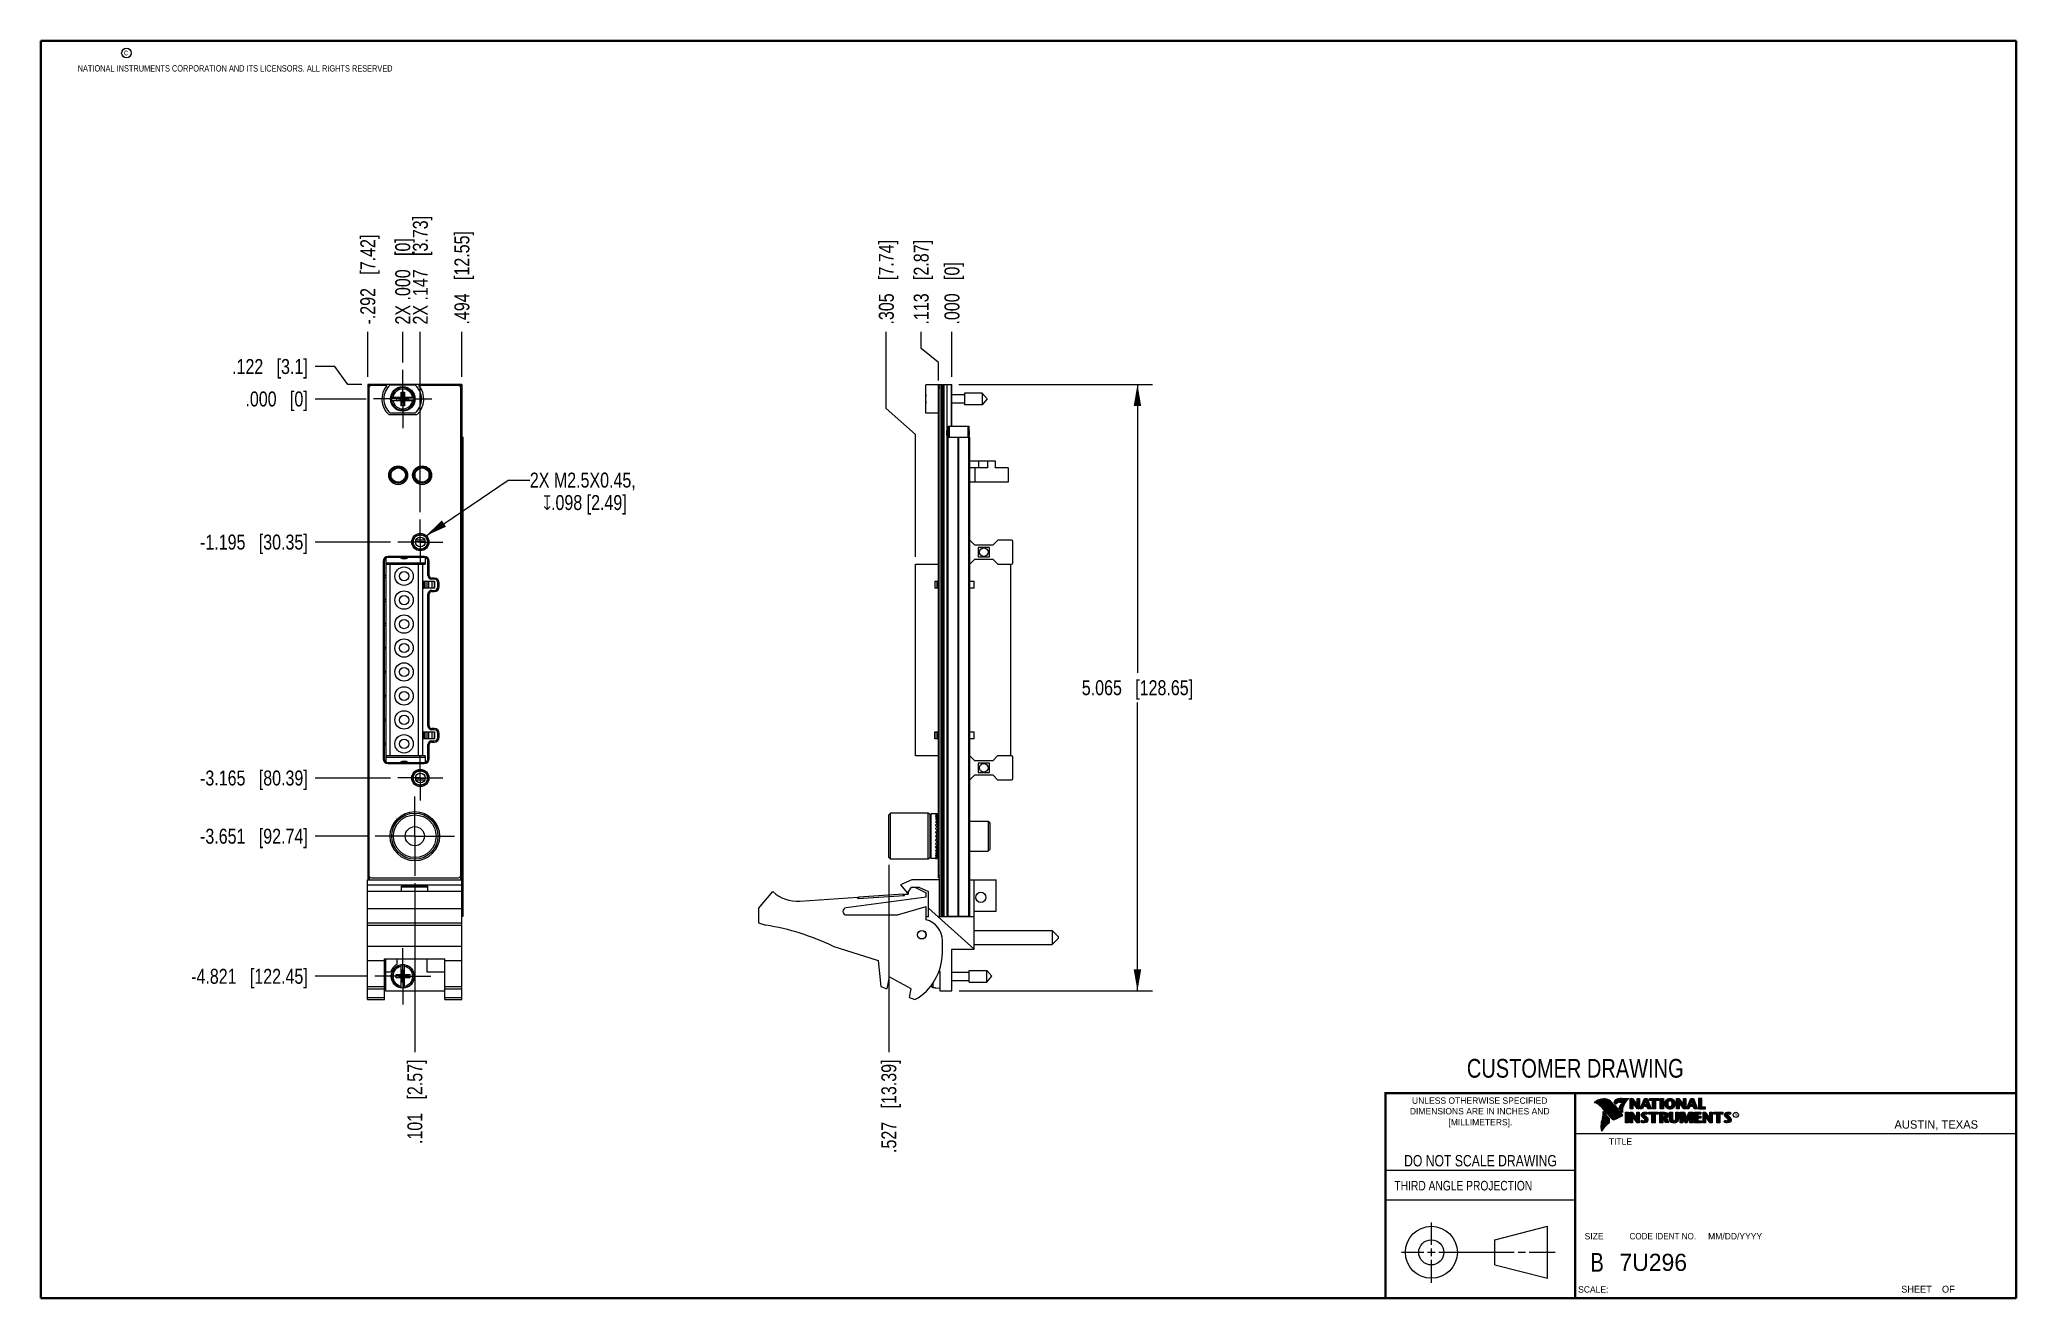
# Model space of a CAD drawing. Header units: inches. Extents: x 0.2 to 16.8, y 0.2 to 10.8.
import ezdxf

# ---------------------------------------------------------------- set-up
doc = ezdxf.new("R2010")
doc.units = ezdxf.units.IN
doc.header["$LTSCALE"] = 0.935
doc.header["$MEASUREMENT"] = 0
doc.linetypes.add('CENTER', pattern=[0.6, 0.375, -0.075, 0.075, -0.075])
doc.layers.get('0').update_dxf_attribs({"linetype": 'CONTINUOUS'})
for name, color, linetype in [('02___PRT_ALL_AXES', 7, 'CONTINUOUS'), ('DEFAULT_1', 7, 'CENTER'), ('DETAIL', 7, 'CONTINUOUS'), ('DIMENSIONS', 7, 'CONTINUOUS')]:
    doc.layers.add(name, color=color, linetype=linetype)
doc.styles.get("Standard").update_dxf_attribs({"font": 'txt', "width": 0.8})
doc.styles.add('TEXTSTYLE_2', font='txt')
doc.styles.add('TEXTSTYLE_3', font='txt', dxfattribs={"width": 0.95})
doc.dimstyles.new('DIMSTYLE_1', dxfattribs={"dimtxt": 0.125, "dimasz": 0.18, "dimexe": 0.18, "dimexo": 0.0625, "dimgap": 0.09, "dimtad": 0, "dimtih": 1, "dimtoh": 1, "dimdec": 3, "dimzin": 4, "dimdsep": 46, "dimtxsty": 'STANDARD', "dimblk": '_FILLED', "dimblk1": '_FILLED', "dimblk2": '_FILLED', "dimcen": 0.09, "dimadec": 0, "dimazin": 0, "dimtp": 0.001, "dimtm": 0.001, "dimtfac": 1, "dimtdec": 3, "dimtofl": 0, "dimtmove": 0, "dimatfit": 3, "dimldrblk": '_FILLED', "dimfxl": 1, "dimtolj": 1, "dimtzin": 4, "dimarcsym": 0})
doc.dimstyles.new('DIMSTYLE_2', dxfattribs={"dimtxt": 0.125, "dimasz": 0.18, "dimexe": 0.18, "dimexo": 0.0625, "dimgap": 0.09, "dimtad": 0, "dimtih": 1, "dimtoh": 1, "dimdec": 3, "dimzin": 4, "dimdsep": 46, "dimtxsty": 'STANDARD', "dimblk": '_FILLED', "dimblk1": '_FILLED', "dimblk2": '_FILLED', "dimcen": 0.09, "dimadec": 0, "dimazin": 0, "dimtp": 0.001, "dimtm": 0.001, "dimtfac": 1, "dimtdec": 3, "dimtofl": 0, "dimtmove": 0, "dimatfit": 3, "dimldrblk": '_FILLED', "dimfxl": 1, "dimtolj": 1, "dimtzin": 4, "dimarcsym": 0})
doc.dimstyles.get("Standard").update_dxf_attribs({"dimtxt": 0.125, "dimasz": 0.18, "dimexe": 0.18, "dimexo": 0.0625, "dimgap": 0.09, "dimtad": 0, "dimtih": 1, "dimtoh": 1, "dimdec": 3, "dimzin": 4, "dimdsep": 46, "dimtxsty": 'STANDARD', "dimblk": '_FILLED', "dimblk1": '_FILLED', "dimblk2": '_FILLED', "dimcen": 0.09, "dimadec": 0, "dimazin": 0, "dimtol": 1, "dimtp": 0.01, "dimtm": 0.01, "dimtfac": 1, "dimtdec": 3, "dimtofl": 0, "dimtmove": 0, "dimatfit": 3, "dimldrblk": '_FILLED', "dimfxl": 1, "dimtolj": 1, "dimtzin": 4, "dimarcsym": 0})

msp = doc.modelspace()

# ---------------------------------------------------------------- texts
at = {"color": 2, "linetype": 'CONTINUOUS', "attachment_point": 1, "line_spacing_factor": 0.9}
for s, insert, char_height, width in [('c', (0.946, 10.6893), 0.053, 0.0424), ('NATIONAL INSTRUMENTS CORPORATION AND ITS LICENSORS. ALL RIGHTS RESERVED', (0.5583, 10.5546), 0.053, 3.0104), ('THIRD ANGLE PROJECTION', (11.5564, 1.2384), 0.08, 1.408)]:
    msp.add_mtext(s, dxfattribs=dict(at, insert=insert, char_height=char_height, width=width))
at = {"color": 7, "linetype": 'CONTINUOUS', "attachment_point": 2, "line_spacing_factor": 0.9}
for s, insert, char_height, width in [('CUSTOMER DRAWING', (13.0668, 2.2564), 0.15625, 2), ('DO NOT SCALE DRAWING', (12.2754, 1.4542), 0.095, 1.52), ('B', (13.2497, 0.6361), 0.1562, 0.125)]:
    msp.add_mtext(s, dxfattribs=dict(at, insert=insert, char_height=char_height, width=width))
at = {"color": 2, "linetype": 'CONTINUOUS', "line_spacing_factor": 0.9}
for s, insert, char_height, width, attachment_point, style in [('DIMENSIONS ARE IN INCHES AND', (12.2688, 1.8465), 0.053254, 1.491112, 2, 'TEXTSTYLE_2'), ('UNLESS OTHERWISE SPECIFIED', (12.2688, 1.9352), 0.053254, 1.384604, 2, 'TEXTSTYLE_2'), ('[MILLIMETERS].', (12.2746, 1.7548), 0.053254, 0.745556, 2, 'TEXTSTYLE_2'), ('R', (14.3971, 1.8), 0.0217, 0.021738, 1, 'TEXTSTYLE_2'), ('AUSTIN, TEXAS', (15.7327, 1.7441), 0.069617, 0.905021, 1, 'TEXTSTYLE_2'), ('TITLE', (13.3474, 1.593), 0.05325, 0.26627, 1, 'TEXTSTYLE_2'), ('SIZE', (13.1451, 0.8027), 0.05325, 0.213016, 1, 'TEXTSTYLE_2'), ('CODE IDENT NO.', (13.7978, 0.8027), 0.053254, 0.708278, 2, 'TEXTSTYLE_3'), ('MM/DD/YYYY', (14.1765, 0.8027), 0.05325, 0.53254, 1, 'TEXTSTYLE_2'), ('SCALE:', (13.0904, 0.3585), 0.05325, 0.319524, 1, 'TEXTSTYLE_2'), ('SHEET    OF', (15.7892, 0.3625), 0.057262, 0.629882, 1, 'TEXTSTYLE_2')]:
    msp.add_mtext(s, dxfattribs=dict(at, insert=insert, char_height=char_height, width=width, attachment_point=attachment_point, style=style))
at = {"color": 7, "linetype": 'CONTINUOUS', "insert": (13.4363, 0.6298), "char_height": 0.14316, "width": 0.715775, "attachment_point": 1, "line_spacing_factor": 0.9, "style": 'TEXTSTYLE_2'}
msp.add_mtext('7U296', dxfattribs=at)
at = {"layer": 'DETAIL', "color": 2, "linetype": 'CONTINUOUS', "insert": (4.335, 7.1527), "char_height": 0.125, "width": 1.577083, "attachment_point": 1, "line_spacing_factor": 0.9}
msp.add_mtext('2X M2.5X0.45,\\P   \\Fgdt;{\\Fgdt;x}\\Ftxt;.098 [2.49]', dxfattribs=at)

# ---------------------------------------------------------------- blocks, each defined once
blk = doc.blocks.new('*D0')
at = {"layer": 'DIMENSIONS', "color": 2, "linetype": 'CONTINUOUS'}
for p, q in [((2.707, 8.038), (2.543, 8.038)), ((2.814, 7.889), (2.707, 8.038)), ((2.931, 7.889), (2.814, 7.889))]:
    blk.add_line(p, q, dxfattribs=at)
at = {"layer": 'DIMENSIONS', "color": 2, "linetype": 'CONTINUOUS', "insert": (2.48, 8.101), "char_height": 0.125, "width": 1.025, "attachment_point": 3, "line_spacing_factor": 0.9}
blk.add_mtext('.122{\\Ftxt.shx;\\W1.000000;\\H0.125000; }[3.1]', dxfattribs=at)
blk = doc.blocks.new('_FILLED')
at = {"color": 0, "linetype": 'BYBLOCK'}
blk.add_solid([(0, 0), (-1, 0.174), (-1, -0.174)], dxfattribs=at)
blk = doc.blocks.new('*D1')
at = {"layer": 'DIMENSIONS', "color": 2, "linetype": 'CONTINUOUS'}
blk.add_line((2.967, 7.767), (2.543, 7.767), dxfattribs=at)
at = {"layer": 'DIMENSIONS', "color": 2, "linetype": 'CONTINUOUS', "insert": (2.48, 7.83), "char_height": 0.125, "width": 0.825, "attachment_point": 3, "line_spacing_factor": 0.9}
blk.add_mtext('.000{\\Ftxt.shx;\\W1.000000;\\H0.125000; }[0]', dxfattribs=at)
blk = doc.blocks.new('*D2')
at = {"layer": 'DIMENSIONS', "color": 2, "linetype": 'CONTINUOUS'}
blk.add_line((3.17, 6.572), (2.543, 6.572), dxfattribs=at)
at = {"layer": 'DIMENSIONS', "color": 2, "linetype": 'CONTINUOUS', "insert": (2.48, 6.635), "char_height": 0.125, "width": 1.425, "attachment_point": 3, "line_spacing_factor": 0.9}
blk.add_mtext('-1.195{\\Ftxt.shx;\\W1.000000;\\H0.125000; }[30.35]', dxfattribs=at)
blk = doc.blocks.new('*D3')
at = {"layer": 'DIMENSIONS', "color": 2, "linetype": 'CONTINUOUS'}
blk.add_line((3.17, 4.602), (2.543, 4.602), dxfattribs=at)
at = {"layer": 'DIMENSIONS', "color": 2, "linetype": 'CONTINUOUS', "insert": (2.48, 4.665), "char_height": 0.125, "width": 1.425, "attachment_point": 3, "line_spacing_factor": 0.9}
blk.add_mtext('-3.165{\\Ftxt.shx;\\W1.000000;\\H0.125000; }[80.39]', dxfattribs=at)
blk = doc.blocks.new('*D4')
at = {"layer": 'DIMENSIONS', "color": 2, "linetype": 'CONTINUOUS'}
blk.add_line((2.981, 4.116), (2.543, 4.116), dxfattribs=at)
at = {"layer": 'DIMENSIONS', "color": 2, "linetype": 'CONTINUOUS', "insert": (2.48, 4.179), "char_height": 0.125, "width": 1.425, "attachment_point": 3, "line_spacing_factor": 0.9}
blk.add_mtext('-3.651{\\Ftxt.shx;\\W1.000000;\\H0.125000; }[92.74]', dxfattribs=at)
blk = doc.blocks.new('*D5')
at = {"layer": 'DIMENSIONS', "color": 2, "linetype": 'CONTINUOUS'}
blk.add_line((2.978, 2.947), (2.543, 2.947), dxfattribs=at)
at = {"layer": 'DIMENSIONS', "color": 2, "linetype": 'CONTINUOUS', "insert": (2.48, 3.009), "char_height": 0.125, "width": 1.525, "attachment_point": 3, "line_spacing_factor": 0.9}
blk.add_mtext('-4.821{\\Ftxt.shx;\\W1.000000;\\H0.125000; }[122.45]', dxfattribs=at)
blk = doc.blocks.new('*D6')
at = {"layer": 'DIMENSIONS', "color": 2, "linetype": 'CONTINUOUS'}
blk.add_line((3.42, 6.822), (3.42, 8.327), dxfattribs=at)
at = {"layer": 'DIMENSIONS', "color": 2, "linetype": 'CONTINUOUS', "insert": (3.358, 8.389), "char_height": 0.125, "width": 1.425, "attachment_point": 1, "rotation": 90, "line_spacing_factor": 0.9}
blk.add_mtext('2X .147{\\Ftxt.shx;\\W1.000000;\\H0.125000; }[3.73]', dxfattribs=at)
blk = doc.blocks.new('*D7')
at = {"layer": 'DIMENSIONS', "color": 2, "linetype": 'CONTINUOUS'}
blk.add_line((3.273, 8.073), (3.273, 8.327), dxfattribs=at)
at = {"layer": 'DIMENSIONS', "color": 2, "linetype": 'CONTINUOUS', "insert": (3.211, 8.389), "char_height": 0.125, "width": 1.125, "attachment_point": 1, "rotation": 90, "line_spacing_factor": 0.9}
blk.add_mtext('2X .000{\\Ftxt.shx;\\W1.000000;\\H0.125000; }[0]', dxfattribs=at)
blk = doc.blocks.new('*D8')
at = {"layer": 'DIMENSIONS', "color": 2, "linetype": 'CONTINUOUS'}
blk.add_line((3.767, 7.952), (3.767, 8.327), dxfattribs=at)
at = {"layer": 'DIMENSIONS', "color": 2, "linetype": 'CONTINUOUS', "insert": (3.705, 8.389), "char_height": 0.125, "width": 1.225, "attachment_point": 1, "rotation": 90, "line_spacing_factor": 0.9}
blk.add_mtext('.494{\\Ftxt.shx;\\W1.000000;\\H0.125000; }[12.55]', dxfattribs=at)
blk = doc.blocks.new('*D9')
at = {"layer": 'DIMENSIONS', "color": 2, "linetype": 'CONTINUOUS'}
blk.add_line((2.981, 7.952), (2.981, 8.327), dxfattribs=at)
at = {"layer": 'DIMENSIONS', "color": 2, "linetype": 'CONTINUOUS', "insert": (2.919, 8.389), "char_height": 0.125, "width": 1.225, "attachment_point": 1, "rotation": 90, "line_spacing_factor": 0.9}
blk.add_mtext('-.292{\\Ftxt.shx;\\W1.000000;\\H0.125000; }[7.42]', dxfattribs=at)
blk = doc.blocks.new('*D10')
at = {"layer": 'DIMENSIONS', "color": 2, "linetype": 'CONTINUOUS'}
blk.add_line((3.374, 3.723), (3.374, 2.314), dxfattribs=at)
at = {"layer": 'DIMENSIONS', "color": 2, "linetype": 'CONTINUOUS', "insert": (3.312, 2.252), "char_height": 0.125, "width": 1.125, "attachment_point": 3, "rotation": 90, "line_spacing_factor": 0.9}
blk.add_mtext('.101{\\Ftxt.shx;\\W1.000000;\\H0.125000; }[2.57]', dxfattribs=at)
blk = doc.blocks.new('*D11')
at = {"layer": 'DIMENSIONS', "color": 2, "linetype": 'CONTINUOUS'}
for p, q in [((7.604, 8.19), (7.604, 8.327)), ((7.747, 8.073), (7.604, 8.19)), ((7.747, 7.922), (7.747, 8.073))]:
    blk.add_line(p, q, dxfattribs=at)
at = {"layer": 'DIMENSIONS', "color": 2, "linetype": 'CONTINUOUS', "insert": (7.541, 8.389), "char_height": 0.125, "width": 1.125, "attachment_point": 1, "rotation": 90, "line_spacing_factor": 0.9}
blk.add_mtext('.113{\\Ftxt.shx;\\W1.000000;\\H0.125000; }[2.87]', dxfattribs=at)
blk = doc.blocks.new('*D12')
at = {"layer": 'DIMENSIONS', "color": 2, "linetype": 'CONTINUOUS'}
blk.add_line((7.86, 7.952), (7.86, 8.327), dxfattribs=at)
at = {"layer": 'DIMENSIONS', "color": 2, "linetype": 'CONTINUOUS', "insert": (7.798, 8.389), "char_height": 0.125, "width": 0.825, "attachment_point": 1, "rotation": 90, "line_spacing_factor": 0.9}
blk.add_mtext('.000{\\Ftxt.shx;\\W1.000000;\\H0.125000; }[0]', dxfattribs=at)
blk = doc.blocks.new('*D13')
at = {"layer": 'DIMENSIONS', "color": 2, "linetype": 'CONTINUOUS'}
for p, q in [((7.312, 7.688), (7.312, 8.327)), ((7.556, 7.472), (7.312, 7.688)), ((7.556, 6.45), (7.556, 7.472))]:
    blk.add_line(p, q, dxfattribs=at)
at = {"layer": 'DIMENSIONS', "color": 2, "linetype": 'CONTINUOUS', "insert": (7.25, 8.389), "char_height": 0.125, "width": 1.125, "attachment_point": 1, "rotation": 90, "line_spacing_factor": 0.9}
blk.add_mtext('.305{\\Ftxt.shx;\\W1.000000;\\H0.125000; }[7.74]', dxfattribs=at)
blk = doc.blocks.new('*D14')
at = {"layer": 'DIMENSIONS', "color": 2, "linetype": 'CONTINUOUS'}
blk.add_line((7.333, 3.876), (7.333, 2.314), dxfattribs=at)
at = {"layer": 'DIMENSIONS', "color": 2, "linetype": 'CONTINUOUS', "insert": (7.271, 2.252), "char_height": 0.125, "width": 1.225, "attachment_point": 3, "rotation": 90, "line_spacing_factor": 0.9}
blk.add_mtext('.527{\\Ftxt.shx;\\W1.000000;\\H0.125000; }[13.39]', dxfattribs=at)
blk = doc.blocks.new('*D15')
at = {"layer": 'DIMENSIONS', "color": 2, "linetype": 'CONTINUOUS'}
for p, q in [((7.918, 7.889), (9.535, 7.889)), ((9.41, 7.889), (9.41, 5.482)), ((9.41, 2.825), (9.41, 5.232)), ((7.921, 2.825), (9.535, 2.825))]:
    blk.add_line(p, q, dxfattribs=at)
at = {"layer": 'DIMENSIONS', "color": 2, "linetype": 'CONTINUOUS', "xscale": 0.18, "yscale": 0.18, "zscale": 0.18}
for p, rotation in [((9.41, 7.889), 90), ((9.41, 2.825), 270)]:
    blk.add_blockref('_FILLED', p, dxfattribs=dict(at, rotation=rotation))
at = {"layer": 'DIMENSIONS', "color": 2, "linetype": 'CONTINUOUS', "insert": (9.41, 5.419), "char_height": 0.125, "width": 1.425, "attachment_point": 2, "line_spacing_factor": 0.9}
blk.add_mtext('5.065{\\Ftxt.shx;\\W1.000000;\\H0.125000; }[128.65]', dxfattribs=at)

# ---------------------------------------------------------------- dimensions: what is measured, and where the dimension line sits
at = {"layer": 'DIMENSIONS', "color": 2, "linetype": 'CONTINUOUS'}
for feature_location, offset, dtype, origin, text, picture, middle in [((3.4202, 6.8225), (0, 1.5045), 1, (3.2733, 8.011), '2X <>', '*D6', (3.4202, 9.102)), ((2.9813, 7.952), (0, 0.375), 1, (3.2733, 7.8895), '-<>', '*D9', (2.9813, 9.002)), ((3.2732612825, 8.0734510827), (0, 0.2535), 1, (3.2732612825, 8.0109510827), '2X <>', '*D7', (3.2732612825, 8.9519510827)), ((2.9778, 2.9465), (-0.435, 0), 0, (3.0403, 7.7675), '-<>', '*D5', (1.4678, 2.9465)), ((3.1702, 6.5725), (-0.6274, 0), 0, (3.2327, 7.7675), '-<>', '*D2', (1.5178, 6.5725)), ((3.1702, 4.6025), (-0.6274, 0), 0, (3.2327, 7.7675), '-<>', '*D3', (1.5178, 4.6025)), ((2.9806, 4.1165), (-0.4378, 0), 0, (3.0431, 7.7675), '-<>', '*D4', (1.5178, 4.1165))]:
    dim = msp.add_ordinate_dim(feature_location=feature_location, offset=offset, dtype=dtype, origin=origin, text=text, dimstyle='DIMSTYLE_1', dxfattribs=at)
    dim.commit()
    dim.dimension.update_dxf_attribs({"geometry": picture, "text_midpoint": middle})
for feature_location, offset, dtype, origin, picture, middle in [((3.7673, 7.952), (0, 0.375), 1, (3.2733, 7.8895), '*D8', (3.7673, 9.002)), ((7.5558941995, 6.4502708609), (-0.2433941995, 1.8766802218), 0, (7.8604375, 6.3877708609), '*D13', (7.3125, 8.9519510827)), ((7.7474, 7.9218), (-0.1437, 0.4052), 0, (7.8604, 7.8895), '*D11', (7.6037, 8.952)), ((7.8604375, 7.9519510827), (0, 0.375), 1, (7.8604375, 7.8894510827), '*D12', (7.8604375, 8.8019510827)), ((2.9308, 7.8895), (-0.388, 0.1488), 0, (3.0298, 7.7675), '*D0', (1.7178, 8.0382)), ((2.9672612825, 7.7674510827), (-0.4245, 0), 0, (3.0297612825, 7.7674510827), '*D1', (1.8177612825, 7.7674510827)), ((7.3334, 3.8765), (0, -1.5624), 1, (7.8604, 3.939), '*D14', (7.4679, 1.4155)), ((3.3743, 3.7228), (0, -1.4087), 1, (3.2733, 3.7853), '*D10', (3.4863, 1.4655))]:
    dim = msp.add_ordinate_dim(feature_location=feature_location, offset=offset, dtype=dtype, origin=origin, dimstyle='DIMSTYLE_1', dxfattribs=at)
    dim.commit()
    dim.dimension.update_dxf_attribs({"geometry": picture, "text_midpoint": middle})
dim = msp.add_linear_dim(base=(9.4099, 2.8245), p1=(7.9179, 7.8895), p2=(7.9209, 2.8245), angle=270, dimstyle='DIMSTYLE_2', dxfattribs=at)
dim.commit()
dim.dimension.update_dxf_attribs({"geometry": '*D15', "text_midpoint": (9.2599, 5.357), "dimtype": 160})

# ---------------------------------------------------------------- linework, layer by layer
at = {"color": 7, "linetype": 'CONTINUOUS'}
for p, q in [((2.9813, 7.8895), (2.9813, 3.7535)), ((3.7673, 7.8895), (2.9813, 7.8895)), ((2.9903, 7.8593), (2.9903, 3.7893)), ((3.1398, 7.8793), (3.0103, 7.8793)), ((3.1695, 7.886), (3.377, 7.886)), ((3.1786, 7.7812), (3.2615, 7.7812)), ((3.2247, 7.7557), (3.2247, 7.7792)), ((3.2247, 7.7557), (3.3218, 7.7792)), ((3.2615, 7.7792), (3.2247, 7.7792)), ((3.2247, 7.7792), (3.3218, 7.7557)), ((3.2595, 7.7104), (3.287, 7.8245)), ((3.2595, 7.7812), (3.2595, 7.8245)), ((3.287, 7.7104), (3.2595, 7.8245)), ((3.2595, 7.8245), (3.287, 7.8245)), ((3.2615, 7.7812), (3.2615, 7.7792)), ((3.2615, 7.7557), (3.285, 7.7792)), ((3.285, 7.7557), (3.2615, 7.7792)), ((3.285, 7.7812), (3.285, 7.7792)), ((3.285, 7.7812), (3.3679, 7.7812)), ((3.3218, 7.7792), (3.285, 7.7792)), ((3.287, 7.8245), (3.287, 7.7812)), ((3.3218, 7.7557), (3.3218, 7.7792)), ((3.7383, 7.8793), (3.4087, 7.8793)), ((3.7583, 3.7893), (3.7583, 7.8593)), ((3.7673, 7.8895), (3.7673, 3.7535)), ((7.6424, 7.7812), (7.6404, 7.7812)), ((7.6424, 7.649), (7.6424, 7.886)), ((7.7624, 7.886), (7.6424, 7.886)), ((7.7474, 3.7693), (7.7474, 7.8793)), ((7.7474, 7.8793), (7.7624, 7.8793)), ((7.7624, 3.4465), (7.7624, 7.8895)), ((7.7624, 7.8895), (7.8604, 7.8895)), ((7.7924, 7.8895), (7.7924, 3.4465)), ((7.8554, 7.8895), (7.8554, 7.5395)), ((7.8604, 7.5395), (7.8604, 7.8895)), ((7.9661, 7.8025), (7.8604, 7.8025)), ((7.9661, 7.8167), (7.9661, 7.7182)), ((8.1142, 7.8167), (7.9661, 7.8167)), ((8.1142, 7.8167), (8.1142, 7.7182)), ((8.1555, 7.7675), (8.1142, 7.8167)), ((8.1555, 7.7675), (8.1142, 7.7182)), ((3.377, 7.649), (3.1695, 7.649)), ((3.1786, 7.7537), (3.2615, 7.7537)), ((3.2247, 7.7557), (3.2615, 7.7557)), ((3.2595, 7.7104), (3.2595, 7.7537)), ((3.287, 7.7104), (3.2595, 7.7104)), ((3.2615, 7.7537), (3.2615, 7.7557)), ((3.285, 7.7537), (3.285, 7.7557)), ((3.285, 7.7557), (3.3218, 7.7557)), ((3.285, 7.7537), (3.3679, 7.7537)), ((3.287, 7.7537), (3.287, 7.7104)), ((7.6404, 7.7537), (7.6424, 7.7537)), ((7.7474, 7.649), (7.6424, 7.649)), ((7.9661, 7.7324), (7.8604, 7.7324)), ((8.1142, 7.7182), (7.9661, 7.7182)), ((3.7673, 7.4495), (3.779, 7.4495)), ((3.779, 3.4495), (3.779, 7.4495)), ((7.8184, 7.5048), (7.8174, 7.5038)), ((7.8174, 7.4648), (7.8174, 7.5038)), ((7.8184, 7.4638), (7.8174, 7.4648)), ((7.8184, 7.5048), (7.8184, 7.4638)), ((7.8214, 3.4495), (7.8214, 7.4495)), ((7.8214, 7.4495), (8.0094, 7.4495)), ((7.8284, 7.5395), (7.8284, 7.4495)), ((7.8284, 7.5395), (8.0024, 7.5395)), ((8.0024, 7.5395), (8.0024, 7.4495)), ((8.0044, 7.4638), (8.0044, 7.5048)), ((8.0054, 7.5038), (8.0044, 7.5048)), ((8.0054, 7.4648), (8.0044, 7.4638)), ((8.0054, 7.5038), (8.0054, 7.4648)), ((8.0094, 3.4495), (8.0094, 7.4495)), ((3.2473, 7.197), (3.2473, 7.1917)), ((3.264, 7.1917), (3.2473, 7.1917)), ((3.2953, 7.1623), (3.2953, 7.1317)), ((3.3753, 7.1623), (3.3753, 7.1317)), ((3.4351, 7.1917), (3.4065, 7.1917)), ((3.464, 7.1917), (3.4355, 7.1917)), ((3.4953, 7.1317), (3.4953, 7.1623)), ((8.0094, 7.2516), (8.2216, 7.2516)), ((8.1585, 7.1916), (8.0094, 7.1916)), ((8.0833, 7.2516), (8.0833, 7.1916)), ((8.1586, 7.2516), (8.1585, 7.1916)), ((8.2216, 7.2516), (8.2215, 7.1916)), ((8.3315, 7.1915), (8.2215, 7.1916)), ((8.3315, 7.1915), (8.3315, 7.0715)), ((3.2353, 7.0715), (3.2699, 7.0715)), ((3.4006, 7.0716), (3.47, 7.0716)), ((8.3315, 7.0715), (8.0094, 7.0716)), ((3.4575, 6.5877), (3.3829, 6.5877)), ((8.0111, 6.5876), (8.0094, 6.5876)), ((8.052, 6.5467), (8.0111, 6.5876)), ((8.2016, 6.5466), (8.052, 6.5467)), ((8.0796, 6.527), (8.0795, 6.4482)), ((8.0795, 6.4482), (8.174, 6.4482)), ((8.174, 6.527), (8.0796, 6.527)), ((8.174, 6.4482), (8.174, 6.527)), ((8.2426, 6.5876), (8.2016, 6.5466)), ((8.3591, 6.5875), (8.2426, 6.5876)), ((8.3689, 6.3974), (8.3689, 6.5777)), ((3.1196, 6.4115), (3.1196, 4.7635)), ((3.1196, 6.2955), (3.1353, 6.2955)), ((3.1196, 6.2797), (3.1353, 6.2797)), ((3.1353, 4.7369), (3.1353, 6.438)), ((3.1353, 6.3877), (3.1697, 6.3877)), ((3.4534, 6.4425), (3.1506, 6.4425)), ((3.1697, 4.7878), (3.1697, 6.3878)), ((3.1697, 6.3878), (3.4059, 6.3878)), ((3.4059, 4.7878), (3.4059, 6.3878)), ((3.4059, 6.3877), (3.462, 6.3877)), ((3.4404, 4.7877), (3.4404, 6.3877)), ((3.462, 6.4411), (3.462, 6.3877)), ((3.4844, 6.2935), (3.4844, 6.4115)), ((7.5554, 4.7878), (7.5559, 6.3878)), ((7.5559, 6.3878), (7.7474, 6.3877)), ((8.0094, 6.3876), (8.011, 6.3876)), ((8.011, 6.3876), (8.052, 6.4286)), ((8.052, 6.4286), (8.2016, 6.4285)), ((8.2016, 6.4285), (8.2425, 6.3876)), ((8.2425, 6.3876), (8.359, 6.3875)), ((8.3527, 4.7875), (8.3531, 6.3875)), ((3.4404, 6.2467), (3.4516, 6.2467)), ((3.4404, 6.1877), (3.4486, 6.1877)), ((3.4516, 6.2468), (3.4516, 6.1877)), ((3.4516, 6.2468), (3.4761, 6.2468)), ((3.4712, 6.1877), (3.4516, 6.1877)), ((3.4527, 6.1877), (3.4527, 6.2468)), ((3.5204, 6.1877), (3.4712, 6.1877)), ((3.4761, 6.2468), (3.5204, 6.2468)), ((3.4844, 5.0365), (3.4844, 6.1385)), ((3.5365, 6.2625), (3.5154, 6.2625)), ((3.5154, 6.1695), (3.5365, 6.1695)), ((3.5204, 6.2468), (3.5399, 6.2467)), ((3.5399, 6.1877), (3.5204, 6.1877)), ((3.5393, 6.2467), (3.5393, 6.1877)), ((3.5399, 6.1877), (3.5399, 6.2467)), ((3.5675, 6.2005), (3.5675, 6.2315)), ((7.7177, 6.2468), (7.7176, 6.1877)), ((7.7474, 6.1877), (7.7176, 6.1877)), ((7.7177, 6.2468), (7.7474, 6.2468)), ((8.0094, 6.2467), (8.046, 6.2467)), ((8.046, 6.1876), (8.0094, 6.1876)), ((8.046, 6.1876), (8.046, 6.2467)), ((3.1196, 6.0955), (3.1353, 6.0955)), ((3.1196, 6.0797), (3.1353, 6.0797)), ((3.1196, 5.8955), (3.1353, 5.8955)), ((3.1196, 5.8797), (3.1353, 5.8797)), ((3.1196, 5.6955), (3.1353, 5.6955)), ((3.1196, 5.6797), (3.1353, 5.6797)), ((3.1196, 5.4955), (3.1353, 5.4955)), ((3.1196, 5.4797), (3.1353, 5.4797)), ((3.1196, 5.2955), (3.1353, 5.2955)), ((3.1196, 5.2797), (3.1353, 5.2797)), ((3.1196, 5.0955), (3.1353, 5.0955)), ((3.1196, 5.0797), (3.1353, 5.0797)), ((3.4404, 4.9877), (3.4516, 4.9877)), ((3.4516, 4.9877), (3.4761, 4.9877)), ((3.4516, 4.9287), (3.4516, 4.9877)), ((3.4527, 4.9287), (3.4527, 4.9877)), ((3.4761, 4.9877), (3.5204, 4.9877)), ((3.5365, 5.0055), (3.5154, 5.0055)), ((3.5204, 4.9877), (3.5399, 4.9877)), ((3.5393, 4.9877), (3.5393, 4.9286)), ((3.5399, 4.9286), (3.5399, 4.9877)), ((3.5675, 4.9435), (3.5675, 4.9745)), ((7.7173, 4.9877), (7.7474, 4.9877)), ((7.7173, 4.9287), (7.7173, 4.9877)), ((8.0094, 4.9876), (8.0456, 4.9876)), ((8.0456, 4.9286), (8.0456, 4.9876)), ((3.1196, 4.8955), (3.1353, 4.8955)), ((3.1196, 4.8797), (3.1353, 4.8797)), ((3.4486, 4.9286), (3.4404, 4.9286)), ((3.4712, 4.9287), (3.4516, 4.9287)), ((3.5204, 4.9286), (3.4712, 4.9287)), ((3.4844, 4.7635), (3.4844, 4.8815)), ((3.5154, 4.9125), (3.5365, 4.9125)), ((3.5399, 4.9286), (3.5204, 4.9286)), ((7.7474, 4.9287), (7.7173, 4.9287)), ((8.0456, 4.9286), (8.0094, 4.9286)), ((3.1697, 4.7877), (3.1353, 4.7877)), ((3.1506, 4.7325), (3.4534, 4.7325)), ((3.4059, 4.7878), (3.1697, 4.7878)), ((3.462, 4.7877), (3.4059, 4.7877)), ((3.462, 4.7877), (3.462, 4.7338)), ((7.7474, 4.7877), (7.5554, 4.7878)), ((8.0105, 4.7876), (8.0094, 4.7876)), ((8.0515, 4.7467), (8.0105, 4.7876)), ((8.0105, 4.5876), (8.0514, 4.6286)), ((8.0514, 4.6286), (8.201, 4.6285)), ((8.2011, 4.7466), (8.0515, 4.7467)), ((8.1735, 4.727), (8.079, 4.727)), ((8.079, 4.727), (8.079, 4.6482)), ((8.079, 4.6482), (8.1735, 4.6482)), ((8.1735, 4.6482), (8.1735, 4.727)), ((8.201, 4.6285), (8.242, 4.5876)), ((8.242, 4.7876), (8.2011, 4.7466)), ((8.3586, 4.7875), (8.242, 4.7876)), ((8.3683, 4.5974), (8.3684, 4.7777)), ((3.3827, 4.5877), (3.4576, 4.5877)), ((8.0094, 4.5876), (8.0105, 4.5876)), ((8.242, 4.5876), (8.3585, 4.5875)), ((7.3484, 4.309), (7.3334, 4.294)), ((7.6624, 4.309), (7.3484, 4.309)), ((7.3484, 3.924), (7.3484, 4.309)), ((7.6774, 4.294), (7.6624, 4.309)), ((7.6624, 3.924), (7.6624, 4.309)), ((7.6874, 4.304), (7.6774, 4.294)), ((7.7219, 4.304), (7.6874, 4.304)), ((7.6874, 3.929), (7.6874, 4.304)), ((7.7383, 4.3032), (7.7384, 4.2976)), ((7.7383, 4.2976), (7.7384, 4.2864)), ((7.3334, 3.939), (7.3334, 4.294)), ((7.6774, 3.939), (7.6774, 4.294)), ((7.7383, 4.2864), (7.7387, 4.2297)), ((7.7383, 4.27), (7.7387, 4.2188)), ((7.7383, 4.249), (7.7387, 4.2048)), ((7.7383, 4.224), (7.7387, 4.1881)), ((7.7383, 4.1957), (7.7387, 4.1693)), ((7.7383, 4.165), (7.7387, 4.1488)), ((7.7383, 4.1328), (7.7387, 4.1273)), ((7.7387, 4.2415), (7.7474, 4.2415)), ((8.0094, 4.2415), (8.1624, 4.2415)), ((8.1624, 4.2415), (8.1774, 4.2265)), ((8.1624, 4.2415), (8.1624, 3.9915)), ((8.1774, 4.2265), (8.1774, 4.0065)), ((7.7219, 4.1165), (7.7278, 4.1165)), ((7.7383, 4.1001), (7.7387, 4.1056)), ((7.7383, 4.0679), (7.7387, 4.0841)), ((7.7383, 4.0372), (7.7387, 4.0636)), ((7.7383, 4.0089), (7.7387, 4.0448)), ((7.7383, 3.9839), (7.7387, 4.0281)), ((7.7383, 3.9629), (7.7387, 4.0141)), ((7.7383, 3.9465), (7.7387, 4.0032)), ((7.7387, 3.9915), (7.7474, 3.9915)), ((8.0094, 3.9915), (8.1624, 3.9915)), ((8.1774, 4.0065), (8.1624, 3.9915)), ((7.3484, 3.924), (7.3334, 3.939)), ((7.6624, 3.924), (7.3484, 3.924)), ((7.6774, 3.939), (7.6624, 3.924)), ((7.6874, 3.929), (7.6774, 3.939)), ((7.7219, 3.929), (7.6874, 3.929)), ((7.7383, 3.9353), (7.7384, 3.9465)), ((7.7383, 3.9297), (7.7384, 3.9353)), ((2.9803, 3.7535), (3.7683, 3.7535)), ((2.9803, 2.7515), (2.9803, 3.7535)), ((2.9803, 3.7105), (3.7683, 3.7105)), ((3.7683, 3.6535), (2.9803, 3.6535)), ((3.0103, 3.7693), (3.7383, 3.7693)), ((3.2643, 3.7005), (3.4843, 3.7005)), ((3.2643, 3.6535), (3.2643, 3.7005)), ((3.2643, 3.6935), (3.4843, 3.6935)), ((3.4843, 3.6535), (3.4843, 3.7005)), ((3.7683, 2.7515), (3.7683, 3.7535)), ((6.2454, 3.5135), (6.3654, 3.6535)), ((7.0815, 3.6114), (7.4557, 3.6359)), ((7.5254, 3.7535), (7.4304, 3.7105)), ((7.4304, 3.7105), (7.4904, 3.6405)), ((7.4567, 3.621), (7.4557, 3.6359)), ((7.4904, 3.6405), (7.5236, 3.6905)), ((7.4954, 3.6481), (7.4954, 3.6335)), ((7.5236, 3.6905), (7.5836, 3.6905)), ((7.7554, 3.7535), (7.5254, 3.7535)), ((7.5514, 3.6905), (7.6454, 3.6435)), ((7.5836, 3.6905), (7.6654, 3.6535)), ((7.6454, 3.6085), (7.6454, 3.6435)), ((7.6654, 3.4435), (7.6654, 3.6535)), ((7.7474, 3.7693), (7.7624, 3.7693)), ((7.7554, 3.4435), (7.7554, 3.7535)), ((8.0094, 3.7535), (8.2304, 3.7535)), ((8.0464, 3.1745), (8.0464, 3.7535)), ((8.2304, 3.4905), (8.2304, 3.7535)), ((2.9803, 3.5135), (3.7683, 3.5135)), ((6.2454, 3.5135), (6.2454, 3.3935)), ((6.589, 3.5742), (7.0743, 3.606)), ((7.6454, 3.6085), (6.9764, 3.5183)), ((7.075, 3.596), (7.0743, 3.606)), ((7.075, 3.596), (7.4642, 3.6215)), ((7.0825, 3.5965), (7.0815, 3.6114)), ((7.4054, 3.4585), (7.6454, 3.5285)), ((7.4635, 3.6315), (7.4954, 3.6335)), ((7.4642, 3.6215), (7.4635, 3.6315)), ((7.6454, 3.4185), (7.6454, 3.5285)), ((8.0464, 3.1745), (7.6654, 3.5152)), ((8.0464, 3.4905), (8.2304, 3.4905)), ((2.9803, 3.3935), (3.7683, 3.3935)), ((2.9803, 3.374), (3.7683, 3.374)), ((3.7683, 3.4495), (3.779, 3.4495)), ((6.2454, 3.3935), (6.3074, 3.374)), ((6.9804, 3.4585), (7.4054, 3.4585)), ((7.6654, 3.4435), (7.6454, 3.4435)), ((8.0464, 3.4435), (7.7554, 3.4435)), ((7.7624, 3.4465), (8.0024, 3.4465)), ((7.8214, 3.4495), (8.0094, 3.4495)), ((7.8284, 3.4495), (7.8284, 3.4465)), ((7.8604, 3.4465), (7.8604, 3.4435)), ((8.0024, 3.4495), (8.0024, 3.4465)), ((8.0464, 3.3283), (8.6964, 3.3283)), ((8.7464, 3.2783), (8.6964, 3.3283)), ((8.6964, 3.3283), (8.6964, 3.2133)), ((2.9803, 3.1982), (3.7683, 3.1982)), ((6.8654, 3.1982), (7.2454, 3.0785)), ((7.7804, 3.1435), (7.7804, 3.2443)), ((7.8584, 3.1745), (8.0464, 3.1745)), ((7.8584, 2.8245), (7.8584, 3.1745)), ((8.0464, 3.2133), (8.6964, 3.2133)), ((8.7464, 3.2633), (8.6964, 3.2133)), ((8.7464, 3.2783), (8.7464, 3.2633)), ((2.9803, 3.0785), (3.1223, 3.0785)), ((3.1223, 3.0938), (3.6263, 3.0938)), ((3.1223, 2.7515), (3.1223, 3.0938)), ((3.1283, 3.0938), (3.1283, 2.8245)), ((3.1283, 2.9845), (3.1721, 2.9845)), ((3.2253, 3.0938), (3.2253, 3.0439)), ((3.2605, 2.9583), (3.2605, 3.0412)), ((3.286, 2.9951), (3.2625, 2.9951)), ((3.286, 2.898), (3.2625, 2.9951)), ((3.2625, 2.9951), (3.2625, 2.9583)), ((3.2625, 2.898), (3.286, 2.9951)), ((3.286, 2.9583), (3.286, 2.9951)), ((3.288, 2.9583), (3.288, 3.0412)), ((3.4753, 3.0938), (3.4753, 2.9845)), ((3.4753, 2.9845), (3.6263, 2.9845)), ((3.6263, 2.7515), (3.6263, 3.0938)), ((3.6263, 3.0785), (3.7683, 3.0785)), ((7.2454, 3.0785), (7.2654, 2.8615)), ((7.7527, 2.991), (7.7604, 2.9845)), ((7.7604, 2.9845), (7.7604, 2.8245)), ((7.8584, 2.9816), (8.0041, 2.9816)), ((8.0041, 2.9958), (8.1522, 2.9958)), ((8.0041, 2.8973), (8.0041, 2.9958)), ((8.1522, 2.9958), (8.1935, 2.9465)), ((8.1522, 2.8973), (8.1522, 2.9958)), ((2.9803, 2.8615), (3.1223, 2.8615)), ((2.9803, 2.8423), (3.1223, 2.8423)), ((3.1283, 2.8245), (3.6263, 2.8245)), ((3.2172, 2.9328), (3.3313, 2.9603)), ((3.2172, 2.9603), (3.2605, 2.9603)), ((3.2172, 2.9603), (3.3313, 2.9328)), ((3.2172, 2.9328), (3.2172, 2.9603)), ((3.2605, 2.9328), (3.2172, 2.9328)), ((3.2605, 2.9583), (3.2625, 2.9583)), ((3.2605, 2.9348), (3.2625, 2.9348)), ((3.2605, 2.8519), (3.2605, 2.9348)), ((3.286, 2.9348), (3.2625, 2.9583)), ((3.2625, 2.9348), (3.286, 2.9583)), ((3.2625, 2.9348), (3.2625, 2.898)), ((3.286, 2.898), (3.2625, 2.898)), ((3.288, 2.9583), (3.286, 2.9583)), ((3.288, 2.9348), (3.286, 2.9348)), ((3.286, 2.898), (3.286, 2.9348)), ((3.288, 2.9603), (3.3313, 2.9603)), ((3.288, 2.8519), (3.288, 2.9348)), ((3.3313, 2.9328), (3.288, 2.9328)), ((3.3313, 2.9603), (3.3313, 2.9328)), ((3.6263, 2.8615), (3.7683, 2.8615)), ((3.6263, 2.8423), (3.7683, 2.8423)), ((7.2654, 2.8615), (7.3154, 2.8423)), ((7.3354, 2.9423), (7.3154, 2.8423)), ((7.5194, 2.8423), (7.3354, 2.9423)), ((7.5048, 2.7695), (7.5194, 2.8423)), ((7.7033, 2.8528), (7.7112, 2.8524)), ((7.7112, 2.8524), (7.7191, 2.8519)), ((7.7191, 2.8519), (7.7191, 2.8509)), ((7.7191, 2.8509), (7.7604, 2.8485)), ((7.7604, 2.8245), (7.8584, 2.8245)), ((7.8584, 2.9115), (8.0041, 2.9115)), ((8.0041, 2.8973), (8.1522, 2.8973)), ((8.1522, 2.8973), (8.1935, 2.9465)), ((2.9803, 2.7695), (3.1223, 2.7695)), ((2.9803, 2.7515), (3.1223, 2.7515)), ((3.6263, 2.7695), (3.7683, 2.7695)), ((3.6263, 2.7515), (3.7683, 2.7515)), ((7.5048, 2.7695), (7.5514, 2.7515)), ((12.3963, 0.7462), (12.8358, 0.859)), ((12.8358, 0.4248), (12.8358, 0.859)), ((12.3963, 0.5362), (12.3963, 0.7462)), ((12.3963, 0.5362), (12.8358, 0.4248))]:
    msp.add_line(p, q, dxfattribs=at)
at = {"color": 9, "linetype": 'CONTINUOUS'}
for p, q in [((2.9933, 7.8895), (2.9933, 7.8691)), ((3.7553, 7.8895), (3.7553, 7.8691)), ((7.7474, 7.8593), (7.7624, 7.8593)), ((7.7744, 7.8895), (7.7744, 3.4465)), ((7.7804, 7.8895), (7.7804, 3.4465)), ((7.8212, 7.5048), (7.8212, 7.8895)), ((3.7702, 3.4495), (3.7702, 7.4495)), ((3.7788, 3.4495), (3.7788, 7.4495)), ((7.8212, 7.4495), (7.8212, 7.4638)), ((7.8304, 3.4495), (7.8304, 7.4495)), ((7.8384, 7.5395), (7.8384, 7.4495)), ((7.8604, 7.555), (7.8554, 7.555)), ((7.9123, 3.4495), (7.9123, 7.4495)), ((7.9186, 3.4495), (7.9186, 7.4495)), ((7.9924, 7.5395), (7.9924, 7.4495)), ((8.0005, 3.4495), (8.0005, 7.4495)), ((8.0523, 7.1916), (8.0523, 7.0716)), ((3.3803, 6.5778), (3.46, 6.5778)), ((3.462, 6.3975), (3.1353, 6.3975)), ((3.4486, 6.2467), (3.4486, 6.1877)), ((3.4566, 6.2468), (3.4566, 6.1877)), ((3.4761, 6.1877), (3.4761, 6.2468)), ((3.4889, 6.2468), (3.4889, 6.1877)), ((3.5204, 6.1877), (3.5204, 6.2468)), ((7.7211, 6.1877), (7.7211, 6.2468)), ((7.7339, 6.2468), (7.7339, 6.1877)), ((3.4486, 4.9877), (3.4486, 4.9286)), ((3.4566, 4.9877), (3.4566, 4.9287)), ((3.4761, 4.9287), (3.4761, 4.9877)), ((3.4889, 4.9877), (3.4889, 4.9287)), ((3.5204, 4.9286), (3.5204, 4.9877)), ((7.7207, 4.9287), (7.7207, 4.9877)), ((7.7335, 4.9877), (7.7335, 4.9287)), ((3.1353, 4.7778), (3.462, 4.7778)), ((3.4601, 4.5975), (3.3802, 4.5975)), ((2.9933, 3.7794), (2.9933, 3.7535)), ((3.7553, 3.7794), (3.7553, 3.7535)), ((7.7474, 3.7893), (7.7624, 3.7893)), ((7.8212, 3.4465), (7.8212, 3.4495)), ((7.8384, 3.4495), (7.8384, 3.4465)), ((7.9924, 3.4495), (7.9924, 3.4465)), ((7.689, 2.8645), (7.689, 2.8734)), ((7.7033, 2.8528), (7.7033, 2.8922))]:
    msp.add_line(p, q, dxfattribs=at)
at = {"color": 2, "linetype": 'CONTINUOUS'}
for p, q in [((13.2311, 1.8934), (13.2311, 1.8949)), ((13.2347, 1.8921), (13.2347, 1.8972)), ((13.2382, 1.8907), (13.2382, 1.8994)), ((13.2418, 1.8892), (13.2418, 1.9015)), ((13.2453, 1.8876), (13.2453, 1.9035)), ((13.2489, 1.8858), (13.2489, 1.9054)), ((13.2524, 1.8839), (13.2524, 1.9069)), ((13.256, 1.8818), (13.256, 1.9084)), ((13.2596, 1.8796), (13.2596, 1.9098)), ((13.2631, 1.8772), (13.2631, 1.9111)), ((13.2667, 1.8747), (13.2667, 1.9124)), ((13.2702, 1.872), (13.2702, 1.9135)), ((13.2738, 1.869), (13.2738, 1.9146)), ((13.2773, 1.8658), (13.2773, 1.9155)), ((13.2809, 1.8624), (13.2809, 1.9164)), ((13.2844, 1.8587), (13.2844, 1.9173)), ((13.288, 1.8549), (13.288, 1.9181)), ((13.2915, 1.851), (13.2915, 1.9188)), ((13.2951, 1.8471), (13.2951, 1.9194)), ((13.2987, 1.8431), (13.2987, 1.9198)), ((13.3022, 1.8391), (13.3022, 1.92)), ((13.3058, 1.8351), (13.3058, 1.9201)), ((13.3093, 1.8311), (13.3093, 1.9201)), ((13.3129, 1.827), (13.3129, 1.9199)), ((13.3164, 1.8229), (13.3164, 1.9196)), ((13.32, 1.8188), (13.32, 1.9192)), ((13.3235, 1.8146), (13.3235, 1.9186)), ((13.3271, 1.8104), (13.3271, 1.9179)), ((13.3306, 1.8062), (13.3306, 1.9172)), ((13.3342, 1.802), (13.3342, 1.9163)), ((13.3378, 1.7978), (13.3378, 1.9151)), ((13.3413, 1.7937), (13.3413, 1.9138)), ((13.3449, 1.7897), (13.3449, 1.9122)), ((13.3484, 1.7856), (13.3484, 1.9103)), ((13.352, 1.7817), (13.352, 1.9081)), ((13.3555, 1.7778), (13.3555, 1.9055)), ((13.3591, 1.7739), (13.3591, 1.9026)), ((13.3626, 1.7701), (13.3626, 1.8991)), ((13.3662, 1.7663), (13.3662, 1.8952)), ((13.3697, 1.7625), (13.3697, 1.8915)), ((13.3733, 1.7588), (13.3733, 1.8878)), ((13.3769, 1.7556), (13.3769, 1.8841)), ((13.3804, 1.7529), (13.3804, 1.8803)), ((13.384, 1.7512), (13.384, 1.8766)), ((13.3875, 1.7509), (13.3875, 1.8728)), ((13.4022, 1.878), (13.3901, 1.8922)), ((13.3911, 1.7518), (13.3911, 1.8691)), ((13.4029, 1.881), (13.3927, 1.893)), ((13.3946, 1.8908), (13.3946, 1.8999)), ((13.3946, 1.7533), (13.3946, 1.8653)), ((13.3982, 1.8866), (13.3982, 1.9062)), ((13.3982, 1.7548), (13.3982, 1.8615)), ((13.4017, 1.8824), (13.4017, 1.9101)), ((13.4017, 1.7563), (13.4017, 1.8574)), ((13.4053, 1.8823), (13.4053, 1.9129)), ((13.4053, 1.7578), (13.4053, 1.8531)), ((13.4088, 1.8844), (13.4088, 1.915)), ((13.4088, 1.7593), (13.4088, 1.8488)), ((13.4124, 1.887), (13.4124, 1.9167)), ((13.4124, 1.7609), (13.4124, 1.8445)), ((13.4159, 1.89), (13.4159, 1.9182)), ((13.4159, 1.7625), (13.4159, 1.8402)), ((13.4195, 1.8937), (13.4195, 1.9193)), ((13.4195, 1.7641), (13.4195, 1.8359)), ((13.4231, 1.8964), (13.4231, 1.9203)), ((13.4231, 1.7657), (13.4231, 1.8316)), ((13.4266, 1.8982), (13.4266, 1.9209)), ((13.4266, 1.7674), (13.4266, 1.8273)), ((13.4302, 1.8995), (13.4302, 1.9214)), ((13.4302, 1.7691), (13.4302, 1.823)), ((13.4414, 1.8328), (13.4319, 1.8437)), ((13.4337, 1.8997), (13.4337, 1.922)), ((13.4337, 1.7708), (13.4337, 1.8187)), ((13.4433, 1.8344), (13.4349, 1.844)), ((13.4373, 1.8991), (13.4373, 1.9224)), ((13.4373, 1.8413), (13.4373, 1.8491)), ((13.4408, 1.898), (13.4408, 1.9228)), ((13.4408, 1.8372), (13.4408, 1.8572)), ((13.4444, 1.8972), (13.4444, 1.9231)), ((13.4444, 1.8331), (13.4444, 1.8665)), ((13.4479, 1.8969), (13.4479, 1.9234)), ((13.4479, 1.8288), (13.4479, 1.873)), ((13.4515, 1.8966), (13.4515, 1.9236)), ((13.4515, 1.8247), (13.4515, 1.8764)), ((13.4529, 1.9261), (13.5132, 1.9271)), ((13.453, 1.9236), (13.5067, 1.9245)), ((13.455, 1.8965), (13.455, 1.9237)), ((13.455, 1.8207), (13.455, 1.878)), ((13.4586, 1.8964), (13.4586, 1.9237)), ((13.4586, 1.8303), (13.4586, 1.879)), ((13.4622, 1.8957), (13.4622, 1.9238)), ((13.4622, 1.8535), (13.4622, 1.8795)), ((13.4657, 1.8935), (13.4657, 1.9238)), ((13.4657, 1.8636), (13.4657, 1.8798)), ((13.4693, 1.872), (13.4693, 1.9239)), ((13.4728, 1.8794), (13.4728, 1.9239)), ((13.4764, 1.8859), (13.4764, 1.924)), ((13.4799, 1.8919), (13.4799, 1.924)), ((13.4835, 1.8973), (13.4835, 1.9241)), ((13.487, 1.9023), (13.487, 1.9242)), ((13.4906, 1.9069), (13.4906, 1.9242)), ((13.4941, 1.9112), (13.4941, 1.9243)), ((13.4977, 1.9153), (13.4977, 1.9243)), ((13.5013, 1.9191), (13.5013, 1.9244)), ((13.5261, 1.9263), (13.5451, 1.9263)), ((13.5261, 1.839), (13.5261, 1.9263)), ((13.5466, 1.839), (13.5261, 1.839)), ((13.5286, 1.9237), (13.5439, 1.9237)), ((13.5286, 1.8415), (13.5286, 1.9237)), ((13.5441, 1.8415), (13.5286, 1.8415)), ((13.5332, 1.8415), (13.5332, 1.9237)), ((13.5367, 1.8415), (13.5367, 1.9237)), ((13.5402, 1.8415), (13.5402, 1.9237)), ((13.5441, 1.8976), (13.5437, 1.9237)), ((13.5439, 1.9237), (13.5854, 1.869)), ((13.5873, 1.8415), (13.5441, 1.8976)), ((13.5441, 1.8976), (13.5441, 1.8415)), ((13.5451, 1.9263), (13.5829, 1.8765)), ((13.586, 1.839), (13.5466, 1.8902)), ((13.5466, 1.8902), (13.5466, 1.839)), ((13.5471, 1.8936), (13.5471, 1.9194)), ((13.5506, 1.8891), (13.5506, 1.9149)), ((13.5541, 1.8846), (13.5541, 1.9103)), ((13.5576, 1.8801), (13.5576, 1.9057)), ((13.561, 1.8756), (13.561, 1.9011)), ((13.5645, 1.8711), (13.5645, 1.8965)), ((13.568, 1.8665), (13.568, 1.8919)), ((13.5715, 1.862), (13.5715, 1.8874)), ((13.575, 1.8575), (13.575, 1.8828)), ((13.5784, 1.853), (13.5784, 1.8782)), ((13.5819, 1.8485), (13.5819, 1.8736)), ((13.5829, 1.9263), (13.6036, 1.9263)), ((13.5829, 1.8765), (13.5829, 1.9263)), ((13.5854, 1.9237), (13.6011, 1.9237)), ((13.5854, 1.869), (13.5854, 1.9237)), ((13.5854, 1.844), (13.5854, 1.869)), ((13.6036, 1.839), (13.586, 1.839)), ((13.6011, 1.8415), (13.5873, 1.8415)), ((13.5889, 1.8415), (13.5889, 1.9237)), ((13.5923, 1.8415), (13.5923, 1.9237)), ((13.5958, 1.8415), (13.5958, 1.9237)), ((13.5993, 1.8415), (13.5993, 1.9237)), ((13.6011, 1.9237), (13.6011, 1.8415)), ((13.6036, 1.9263), (13.6036, 1.839)), ((13.6088, 1.839), (13.6444, 1.9262)), ((13.6294, 1.839), (13.6088, 1.839)), ((13.6125, 1.8415), (13.6461, 1.9237)), ((13.6277, 1.8415), (13.6125, 1.8415)), ((13.6167, 1.8415), (13.6167, 1.8516)), ((13.6201, 1.8415), (13.6201, 1.8601)), ((13.6236, 1.8415), (13.6236, 1.8686)), ((13.6271, 1.8415), (13.6271, 1.8771)), ((13.6361, 1.8623), (13.6277, 1.8415)), ((13.6378, 1.8598), (13.6294, 1.839)), ((13.6306, 1.8486), (13.6306, 1.8857)), ((13.634, 1.8573), (13.634, 1.8942)), ((13.6665, 1.8623), (13.6361, 1.8623)), ((13.6375, 1.8623), (13.6375, 1.9027)), ((13.6647, 1.8598), (13.6378, 1.8598)), ((13.6388, 1.8711), (13.65, 1.9073)), ((13.6639, 1.8711), (13.6388, 1.8711)), ((13.641, 1.8781), (13.641, 1.9112)), ((13.641, 1.8623), (13.641, 1.8711)), ((13.6423, 1.8736), (13.6519, 1.9048)), ((13.6606, 1.8736), (13.6423, 1.8736)), ((13.6444, 1.9262), (13.6664, 1.9262)), ((13.6445, 1.8893), (13.6445, 1.9197)), ((13.6445, 1.8623), (13.6445, 1.8711)), ((13.6461, 1.9237), (13.6647, 1.9237)), ((13.6479, 1.9006), (13.6479, 1.9237)), ((13.6479, 1.8623), (13.6479, 1.8711)), ((13.65, 1.9073), (13.6541, 1.9073)), ((13.6514, 1.9073), (13.6514, 1.9237)), ((13.6514, 1.8623), (13.6514, 1.8711)), ((13.6519, 1.9048), (13.6521, 1.9048)), ((13.6521, 1.9048), (13.6606, 1.8736)), ((13.6541, 1.9073), (13.6639, 1.8711)), ((13.6549, 1.9043), (13.6549, 1.9237)), ((13.6549, 1.8623), (13.6549, 1.8711)), ((13.6584, 1.8915), (13.6584, 1.9237)), ((13.6584, 1.8623), (13.6584, 1.8711)), ((13.6618, 1.8787), (13.6618, 1.9237)), ((13.6618, 1.8623), (13.6618, 1.8711)), ((13.6647, 1.9237), (13.6959, 1.8415)), ((13.6717, 1.839), (13.6647, 1.8598)), ((13.6653, 1.8623), (13.6653, 1.922)), ((13.6664, 1.9262), (13.6995, 1.839)), ((13.6735, 1.8415), (13.6665, 1.8623)), ((13.6688, 1.8555), (13.6688, 1.9128)), ((13.6995, 1.839), (13.6717, 1.839)), ((13.6723, 1.8452), (13.6723, 1.9037)), ((13.6959, 1.8415), (13.6735, 1.8415)), ((13.6757, 1.8415), (13.6757, 1.8945)), ((13.6792, 1.8415), (13.6792, 1.8854)), ((13.6827, 1.8415), (13.6827, 1.8762)), ((13.6862, 1.8415), (13.6862, 1.8671)), ((13.6866, 1.9262), (13.7634, 1.9262)), ((13.6866, 1.9099), (13.6866, 1.9262)), ((13.7118, 1.9099), (13.6866, 1.9099)), ((13.6891, 1.9237), (13.7609, 1.9237)), ((13.6891, 1.9125), (13.6891, 1.9237)), ((13.7143, 1.9125), (13.6891, 1.9125)), ((13.6896, 1.8415), (13.6896, 1.8579)), ((13.6931, 1.9125), (13.6931, 1.9237)), ((13.6931, 1.8415), (13.6931, 1.8488)), ((13.6966, 1.9125), (13.6966, 1.9237)), ((13.7001, 1.9125), (13.7001, 1.9237)), ((13.7035, 1.9125), (13.7035, 1.9237)), ((13.707, 1.9125), (13.707, 1.9237)), ((13.7105, 1.9125), (13.7105, 1.9237)), ((13.7118, 1.839), (13.7118, 1.9099)), ((13.7382, 1.839), (13.7118, 1.839)), ((13.7143, 1.9125), (13.714, 1.9237)), ((13.7143, 1.8415), (13.7143, 1.9125)), ((13.7357, 1.8415), (13.7143, 1.8415)), ((13.7174, 1.8415), (13.7174, 1.9237)), ((13.7209, 1.8415), (13.7209, 1.9237)), ((13.7244, 1.8415), (13.7244, 1.9237)), ((13.7279, 1.8415), (13.7279, 1.9237)), ((13.7313, 1.8415), (13.7313, 1.9237)), ((13.7357, 1.9125), (13.7348, 1.9237)), ((13.7609, 1.9125), (13.7357, 1.9125)), ((13.7357, 1.9125), (13.7357, 1.8415)), ((13.7634, 1.9099), (13.7382, 1.9099)), ((13.7382, 1.9099), (13.7382, 1.839)), ((13.7383, 1.9125), (13.7383, 1.9237)), ((13.7418, 1.9125), (13.7418, 1.9237)), ((13.7452, 1.9125), (13.7452, 1.9237)), ((13.7487, 1.9125), (13.7487, 1.9237)), ((13.7522, 1.9125), (13.7522, 1.9237)), ((13.7557, 1.9125), (13.7557, 1.9237)), ((13.7591, 1.9125), (13.7591, 1.9237)), ((13.7609, 1.9237), (13.7609, 1.9125)), ((13.7634, 1.9262), (13.7634, 1.9099)), ((13.7768, 1.9262), (13.8031, 1.9262)), ((13.7768, 1.839), (13.7768, 1.9262)), ((13.8031, 1.839), (13.7768, 1.839)), ((13.7794, 1.9237), (13.8006, 1.9237)), ((13.7794, 1.8415), (13.7794, 1.9237)), ((13.8006, 1.8415), (13.7794, 1.8415)), ((13.7835, 1.8415), (13.7835, 1.9237)), ((13.787, 1.8415), (13.787, 1.9237)), ((13.7904, 1.8415), (13.7904, 1.9237)), ((13.7939, 1.8415), (13.7939, 1.9237)), ((13.7974, 1.8415), (13.7974, 1.9237)), ((13.8006, 1.9237), (13.8006, 1.8415)), ((13.8031, 1.9262), (13.8031, 1.839)), ((13.8154, 1.8853), (13.8155, 1.8871)), ((13.8154, 1.8834), (13.8154, 1.8853)), ((13.8154, 1.8816), (13.8154, 1.8834)), ((13.8155, 1.8797), (13.8154, 1.8816)), ((13.8155, 1.8871), (13.8157, 1.8889)), ((13.8157, 1.8779), (13.8155, 1.8797)), ((13.8157, 1.8889), (13.8159, 1.8907)), ((13.8159, 1.876), (13.8157, 1.8779)), ((13.8159, 1.8907), (13.8161, 1.8924)), ((13.8162, 1.8742), (13.8159, 1.876)), ((13.8161, 1.8924), (13.8165, 1.8941)), ((13.8166, 1.8724), (13.8162, 1.8742)), ((13.8165, 1.8941), (13.8169, 1.8958)), ((13.817, 1.8706), (13.8166, 1.8724)), ((13.8169, 1.8958), (13.8174, 1.8975)), ((13.8174, 1.8689), (13.817, 1.8706)), ((13.8174, 1.8975), (13.8179, 1.8991)), ((13.8179, 1.8672), (13.8174, 1.8689)), ((13.8179, 1.8991), (13.8185, 1.9006)), ((13.8179, 1.8852), (13.818, 1.8869)), ((13.8179, 1.8834), (13.8179, 1.8852)), ((13.818, 1.8817), (13.8179, 1.8834)), ((13.8185, 1.8655), (13.8179, 1.8672)), ((13.818, 1.8869), (13.8182, 1.8886)), ((13.8181, 1.8799), (13.818, 1.8817)), ((13.8182, 1.8781), (13.8181, 1.8799)), ((13.8182, 1.8886), (13.8184, 1.8903)), ((13.8184, 1.8764), (13.8182, 1.8781)), ((13.8184, 1.8903), (13.8186, 1.892)), ((13.8187, 1.8746), (13.8184, 1.8764)), ((13.8185, 1.9006), (13.8191, 1.9021)), ((13.8191, 1.8639), (13.8185, 1.8655)), ((13.8186, 1.892), (13.819, 1.8936)), ((13.8191, 1.8729), (13.8187, 1.8746)), ((13.819, 1.8936), (13.8193, 1.8952)), ((13.8191, 1.9021), (13.8198, 1.9036)), ((13.8194, 1.8712), (13.8191, 1.8729)), ((13.8198, 1.8623), (13.8191, 1.8639)), ((13.8193, 1.8952), (13.8198, 1.8967)), ((13.8199, 1.8696), (13.8194, 1.8712)), ((13.8198, 1.9036), (13.8206, 1.9051)), ((13.8198, 1.8967), (13.8203, 1.8982)), ((13.8205, 1.8607), (13.8198, 1.8623)), ((13.8204, 1.8679), (13.8199, 1.8696)), ((13.8203, 1.8982), (13.8208, 1.8997)), ((13.8209, 1.8664), (13.8204, 1.8679)), ((13.8213, 1.8592), (13.8205, 1.8607)), ((13.8206, 1.9051), (13.8214, 1.9065)), ((13.8208, 1.8997), (13.8214, 1.9011)), ((13.8209, 1.8664), (13.8208, 1.8997)), ((13.8215, 1.8648), (13.8209, 1.8664)), ((13.8221, 1.8578), (13.8213, 1.8592)), ((13.8214, 1.9065), (13.8223, 1.9079)), ((13.8214, 1.9011), (13.8221, 1.9025)), ((13.8221, 1.8633), (13.8215, 1.8648)), ((13.8221, 1.9025), (13.8228, 1.9038)), ((13.8228, 1.8619), (13.8221, 1.8633)), ((13.823, 1.8563), (13.8221, 1.8578)), ((13.8223, 1.9079), (13.8232, 1.9092)), ((13.8228, 1.9038), (13.8236, 1.9052)), ((13.8235, 1.8604), (13.8228, 1.8619)), ((13.8239, 1.855), (13.823, 1.8563)), ((13.8232, 1.9092), (13.8243, 1.9106)), ((13.8243, 1.8591), (13.8235, 1.8604)), ((13.8236, 1.9052), (13.8244, 1.9065)), ((13.8249, 1.8536), (13.8239, 1.855)), ((13.8243, 1.9106), (13.8253, 1.9119)), ((13.8243, 1.8591), (13.8244, 1.9065)), ((13.8251, 1.8577), (13.8243, 1.8591)), ((13.8244, 1.9065), (13.8253, 1.9077)), ((13.826, 1.8523), (13.8249, 1.8536)), ((13.826, 1.8564), (13.8251, 1.8577)), ((13.8253, 1.9119), (13.8265, 1.9132)), ((13.8253, 1.9077), (13.8262, 1.909)), ((13.8269, 1.8552), (13.826, 1.8564)), ((13.8271, 1.8511), (13.826, 1.8523)), ((13.8262, 1.909), (13.8273, 1.9102)), ((13.8265, 1.9132), (13.8276, 1.9144)), ((13.8279, 1.854), (13.8269, 1.8552)), ((13.8282, 1.8499), (13.8271, 1.8511)), ((13.8273, 1.9102), (13.8283, 1.9114)), ((13.8276, 1.9144), (13.8288, 1.9156)), ((13.8279, 1.854), (13.8283, 1.9114)), ((13.8289, 1.8528), (13.8279, 1.854)), ((13.8294, 1.8487), (13.8282, 1.8499)), ((13.8283, 1.9114), (13.8294, 1.9126)), ((13.8288, 1.9156), (13.8301, 1.9167)), ((13.83, 1.8517), (13.8289, 1.8528)), ((13.8294, 1.9126), (13.8306, 1.9137)), ((13.8306, 1.8476), (13.8294, 1.8487)), ((13.8311, 1.8506), (13.83, 1.8517)), ((13.8301, 1.9167), (13.8314, 1.9178)), ((13.8306, 1.9137), (13.8318, 1.9148)), ((13.8319, 1.8466), (13.8306, 1.8476)), ((13.8311, 1.8506), (13.8318, 1.9148)), ((13.8323, 1.8496), (13.8311, 1.8506)), ((13.8314, 1.9178), (13.8327, 1.9188)), ((13.8318, 1.9148), (13.833, 1.9158)), ((13.8332, 1.8456), (13.8319, 1.8466)), ((13.8335, 1.8486), (13.8323, 1.8496)), ((13.8327, 1.9188), (13.834, 1.9198)), ((13.833, 1.9158), (13.8342, 1.9168)), ((13.8346, 1.8447), (13.8332, 1.8456)), ((13.8347, 1.8477), (13.8335, 1.8486)), ((13.834, 1.9198), (13.8354, 1.9207)), ((13.8342, 1.9168), (13.8355, 1.9177)), ((13.836, 1.8438), (13.8346, 1.8447)), ((13.8347, 1.8477), (13.8355, 1.9177)), ((13.836, 1.8468), (13.8347, 1.8477)), ((13.8354, 1.9207), (13.8368, 1.9215)), ((13.8355, 1.9177), (13.8368, 1.9185)), ((13.8373, 1.846), (13.836, 1.8468)), ((13.8374, 1.843), (13.836, 1.8438)), ((13.8368, 1.9215), (13.8382, 1.9223)), ((13.8368, 1.9185), (13.8381, 1.9193)), ((13.8386, 1.8452), (13.8373, 1.846)), ((13.839, 1.8423), (13.8374, 1.843)), ((13.8381, 1.9193), (13.8394, 1.92)), ((13.8386, 1.8452), (13.8381, 1.9193)), ((13.8382, 1.9223), (13.8397, 1.923)), ((13.84, 1.8445), (13.8386, 1.8452)), ((13.8405, 1.8416), (13.839, 1.8423)), ((13.8394, 1.92), (13.8408, 1.9207)), ((13.8397, 1.923), (13.8412, 1.9237)), ((13.8397, 1.8857), (13.8398, 1.8868)), ((13.8397, 1.8845), (13.8397, 1.8857)), ((13.8397, 1.8833), (13.8397, 1.8845)), ((13.8397, 1.8821), (13.8397, 1.8833)), ((13.8397, 1.8809), (13.8397, 1.8821)), ((13.8398, 1.8796), (13.8397, 1.8809)), ((13.8398, 1.8868), (13.8399, 1.888)), ((13.8399, 1.8784), (13.8398, 1.8796)), ((13.8399, 1.888), (13.84, 1.8891)), ((13.84, 1.8773), (13.8399, 1.8784)), ((13.84, 1.8891), (13.8401, 1.8902)), ((13.8401, 1.8761), (13.84, 1.8773)), ((13.8415, 1.8439), (13.84, 1.8445)), ((13.8401, 1.8902), (13.8402, 1.8913)), ((13.8402, 1.8749), (13.8401, 1.8761)), ((13.8402, 1.8913), (13.8403, 1.8924)), ((13.8404, 1.8738), (13.8402, 1.8749)), ((13.8403, 1.8924), (13.8405, 1.8934)), ((13.8405, 1.8727), (13.8404, 1.8738)), ((13.8405, 1.8934), (13.8407, 1.8944)), ((13.8407, 1.8716), (13.8405, 1.8727)), ((13.8421, 1.8409), (13.8405, 1.8416)), ((13.8407, 1.8944), (13.8409, 1.8954)), ((13.841, 1.8706), (13.8407, 1.8716)), ((13.8408, 1.9207), (13.8422, 1.9213)), ((13.8409, 1.8954), (13.8411, 1.8963)), ((13.8412, 1.8696), (13.841, 1.8706)), ((13.8411, 1.8963), (13.8414, 1.8972)), ((13.8412, 1.9237), (13.8427, 1.9243)), ((13.8414, 1.8686), (13.8412, 1.8696)), ((13.8414, 1.8972), (13.8416, 1.8981)), ((13.8417, 1.8677), (13.8414, 1.8686)), ((13.8415, 1.8439), (13.8417, 1.8678)), ((13.843, 1.8433), (13.8415, 1.8439)), ((13.8416, 1.8981), (13.8419, 1.899)), ((13.842, 1.8667), (13.8417, 1.8677)), ((13.8419, 1.899), (13.8422, 1.8999)), ((13.842, 1.8991), (13.8422, 1.9213)), ((13.8423, 1.8658), (13.842, 1.8667)), ((13.8438, 1.8404), (13.8421, 1.8409)), ((13.8422, 1.9213), (13.8436, 1.9219)), ((13.8422, 1.8999), (13.8426, 1.9007)), ((13.8422, 1.8844), (13.8423, 1.8856)), ((13.8422, 1.8833), (13.8422, 1.8844)), ((13.8422, 1.8821), (13.8422, 1.8833)), ((13.8423, 1.8809), (13.8422, 1.8821)), ((13.8423, 1.8867), (13.8424, 1.8878)), ((13.8423, 1.8856), (13.8423, 1.8867)), ((13.8423, 1.8798), (13.8423, 1.8809)), ((13.8424, 1.8786), (13.8423, 1.8798)), ((13.8427, 1.865), (13.8423, 1.8658)), ((13.8424, 1.8878), (13.8425, 1.8889)), ((13.8425, 1.8775), (13.8424, 1.8786)), ((13.8425, 1.8889), (13.8426, 1.89)), ((13.8426, 1.8764), (13.8425, 1.8775)), ((13.8426, 1.9007), (13.843, 1.9016)), ((13.8426, 1.89), (13.8427, 1.891)), ((13.8427, 1.8753), (13.8426, 1.8764)), ((13.8427, 1.9243), (13.8443, 1.9248)), ((13.8427, 1.891), (13.8428, 1.892)), ((13.8429, 1.8742), (13.8427, 1.8753)), ((13.8431, 1.8641), (13.8427, 1.865)), ((13.8428, 1.892), (13.843, 1.893)), ((13.843, 1.8731), (13.8429, 1.8742)), ((13.843, 1.9016), (13.8434, 1.9024)), ((13.843, 1.893), (13.8432, 1.8939)), ((13.8432, 1.8721), (13.843, 1.8731)), ((13.8445, 1.8428), (13.843, 1.8433)), ((13.8434, 1.8633), (13.8431, 1.8641)), ((13.8432, 1.8939), (13.8434, 1.8948)), ((13.8434, 1.8712), (13.8432, 1.8721)), ((13.8434, 1.9024), (13.8438, 1.9032)), ((13.8434, 1.8948), (13.8436, 1.8957)), ((13.8436, 1.8702), (13.8434, 1.8712)), ((13.8439, 1.8625), (13.8434, 1.8633)), ((13.8436, 1.9219), (13.8451, 1.9224)), ((13.8436, 1.8957), (13.8438, 1.8965)), ((13.8439, 1.8693), (13.8436, 1.8702)), ((13.8438, 1.9032), (13.8443, 1.904)), ((13.8438, 1.8965), (13.844, 1.8974)), ((13.8455, 1.8399), (13.8438, 1.8404)), ((13.8441, 1.8684), (13.8439, 1.8693)), ((13.8443, 1.8617), (13.8439, 1.8625)), ((13.844, 1.8974), (13.8443, 1.8982)), ((13.8444, 1.8676), (13.8441, 1.8684)), ((13.8443, 1.9248), (13.8459, 1.9253)), ((13.8443, 1.904), (13.8447, 1.9047)), ((13.8443, 1.8982), (13.8446, 1.899)), ((13.8448, 1.8609), (13.8443, 1.8617)), ((13.8447, 1.8667), (13.8444, 1.8676)), ((13.8462, 1.8423), (13.8445, 1.8428)), ((13.8446, 1.899), (13.8449, 1.8997)), ((13.8447, 1.9047), (13.8453, 1.9055)), ((13.845, 1.8659), (13.8447, 1.8667)), ((13.8453, 1.8602), (13.8448, 1.8609)), ((13.8449, 1.8997), (13.8453, 1.9005)), ((13.8454, 1.8651), (13.845, 1.8659)), ((13.8451, 1.9224), (13.8466, 1.9229)), ((13.8453, 1.9055), (13.8451, 1.9224)), ((13.8453, 1.9055), (13.8458, 1.9062)), ((13.8453, 1.9005), (13.8456, 1.9012)), ((13.8458, 1.8595), (13.8453, 1.8602)), ((13.8457, 1.8644), (13.8454, 1.8651)), ((13.8473, 1.8395), (13.8455, 1.8399)), ((13.8456, 1.9012), (13.846, 1.902)), ((13.8461, 1.8637), (13.8457, 1.8644)), ((13.8458, 1.9062), (13.8464, 1.9068)), ((13.8464, 1.8588), (13.8458, 1.8595)), ((13.846, 1.8424), (13.8458, 1.8595)), ((13.8459, 1.9253), (13.8476, 1.9257)), ((13.846, 1.902), (13.8464, 1.9027)), ((13.8465, 1.863), (13.8461, 1.8637)), ((13.8478, 1.8419), (13.8462, 1.8423)), ((13.8464, 1.9068), (13.847, 1.9074)), ((13.8464, 1.9027), (13.8468, 1.9033)), ((13.847, 1.8581), (13.8464, 1.8588)), ((13.8469, 1.8623), (13.8465, 1.863)), ((13.8466, 1.9229), (13.8481, 1.9233)), ((13.8468, 1.9033), (13.8473, 1.9039)), ((13.8473, 1.8617), (13.8469, 1.8623)), ((13.847, 1.9074), (13.8477, 1.908)), ((13.8477, 1.8575), (13.847, 1.8581)), ((13.8473, 1.9039), (13.8478, 1.9045)), ((13.8478, 1.8611), (13.8473, 1.8617)), ((13.8491, 1.8391), (13.8473, 1.8395)), ((13.8476, 1.9257), (13.8492, 1.9261)), ((13.8477, 1.908), (13.8483, 1.9086)), ((13.8483, 1.857), (13.8477, 1.8575)), ((13.8478, 1.9045), (13.8482, 1.9051)), ((13.8483, 1.8605), (13.8478, 1.8611)), ((13.8495, 1.8416), (13.8478, 1.8419)), ((13.8481, 1.9233), (13.8497, 1.9236)), ((13.8482, 1.9051), (13.8488, 1.9056)), ((13.8483, 1.9086), (13.849, 1.9091)), ((13.8488, 1.8599), (13.8483, 1.8605)), ((13.849, 1.8564), (13.8483, 1.857)), ((13.8488, 1.9056), (13.8493, 1.9061)), ((13.8494, 1.8594), (13.8488, 1.8599)), ((13.849, 1.9091), (13.8497, 1.9095)), ((13.8498, 1.8559), (13.849, 1.8564)), ((13.8509, 1.8388), (13.8491, 1.8391)), ((13.8492, 1.9261), (13.8509, 1.9264)), ((13.8493, 1.9061), (13.8498, 1.9065)), ((13.8499, 1.8589), (13.8494, 1.8594)), ((13.8495, 1.9094), (13.8495, 1.9236)), ((13.8495, 1.8416), (13.8495, 1.8561)), ((13.8513, 1.8413), (13.8495, 1.8416)), ((13.8497, 1.9236), (13.8513, 1.9239)), ((13.8497, 1.9095), (13.8505, 1.9099)), ((13.8498, 1.9065), (13.8504, 1.9069)), ((13.8505, 1.8555), (13.8498, 1.8559)), ((13.8505, 1.8585), (13.8499, 1.8589)), ((13.8504, 1.9069), (13.851, 1.9073)), ((13.8505, 1.9099), (13.8512, 1.9103)), ((13.8511, 1.8581), (13.8505, 1.8585)), ((13.8513, 1.8551), (13.8505, 1.8555)), ((13.8509, 1.9264), (13.8527, 1.9266)), ((13.8528, 1.8386), (13.8509, 1.8388)), ((13.851, 1.9073), (13.8516, 1.9077)), ((13.8518, 1.8577), (13.8511, 1.8581)), ((13.8512, 1.9103), (13.852, 1.9106)), ((13.8513, 1.9239), (13.853, 1.9241)), ((13.8521, 1.8547), (13.8513, 1.8551)), ((13.853, 1.8411), (13.8513, 1.8413)), ((13.8516, 1.9077), (13.8523, 1.908)), ((13.8524, 1.8574), (13.8518, 1.8577)), ((13.852, 1.9106), (13.8528, 1.9109)), ((13.853, 1.8544), (13.8521, 1.8547)), ((13.8523, 1.908), (13.8529, 1.9083)), ((13.8531, 1.8571), (13.8524, 1.8574)), ((13.8527, 1.9266), (13.8544, 1.9268)), ((13.8528, 1.9109), (13.8536, 1.9111)), ((13.8547, 1.8384), (13.8528, 1.8386)), ((13.8529, 1.9083), (13.8536, 1.9085)), ((13.853, 1.9241), (13.8546, 1.9243)), ((13.853, 1.9109), (13.853, 1.9241)), ((13.8538, 1.8542), (13.853, 1.8544)), ((13.853, 1.8411), (13.853, 1.8544)), ((13.8548, 1.841), (13.853, 1.8411)), ((13.8538, 1.8568), (13.8531, 1.8571)), ((13.8536, 1.9111), (13.8545, 1.9113)), ((13.8536, 1.9085), (13.8543, 1.9087)), ((13.8545, 1.8566), (13.8538, 1.8568)), ((13.8547, 1.854), (13.8538, 1.8542)), ((13.8543, 1.9087), (13.855, 1.9089)), ((13.8544, 1.9268), (13.8561, 1.9269)), ((13.8545, 1.9113), (13.8553, 1.9115)), ((13.8552, 1.8564), (13.8545, 1.8566)), ((13.8546, 1.9243), (13.8563, 1.9244)), ((13.8556, 1.8538), (13.8547, 1.854)), ((13.8565, 1.8384), (13.8547, 1.8384)), ((13.8566, 1.8409), (13.8548, 1.841)), ((13.855, 1.9089), (13.8557, 1.909)), ((13.8559, 1.8563), (13.8552, 1.8564)), ((13.8553, 1.9115), (13.8562, 1.9116)), ((13.8565, 1.8537), (13.8556, 1.8538)), ((13.8557, 1.909), (13.8565, 1.9091)), ((13.8567, 1.8562), (13.8559, 1.8563)), ((13.8561, 1.9269), (13.8579, 1.927)), ((13.8562, 1.9116), (13.8571, 1.9117)), ((13.8563, 1.9244), (13.8579, 1.9245)), ((13.8565, 1.9116), (13.8565, 1.9244)), ((13.8565, 1.9091), (13.8572, 1.9092)), ((13.8574, 1.8537), (13.8565, 1.8537)), ((13.8565, 1.8409), (13.8565, 1.8537)), ((13.8584, 1.8383), (13.8565, 1.8384)), ((13.8584, 1.8408), (13.8566, 1.8409)), ((13.8574, 1.8562), (13.8567, 1.8562)), ((13.8571, 1.9117), (13.858, 1.9117)), ((13.8572, 1.9092), (13.858, 1.9092)), ((13.8582, 1.8562), (13.8574, 1.8562)), ((13.8583, 1.8537), (13.8574, 1.8537)), ((13.8579, 1.927), (13.8596, 1.927)), ((13.8579, 1.9245), (13.8596, 1.9244)), ((13.858, 1.9117), (13.8589, 1.9117)), ((13.858, 1.9092), (13.8587, 1.9091)), ((13.8589, 1.8563), (13.8582, 1.8562)), ((13.8592, 1.8537), (13.8583, 1.8537)), ((13.8601, 1.8409), (13.8584, 1.8408)), ((13.8602, 1.8384), (13.8584, 1.8383)), ((13.8587, 1.9091), (13.8595, 1.9091)), ((13.8589, 1.9117), (13.8598, 1.9116)), ((13.8597, 1.8564), (13.8589, 1.8563)), ((13.8601, 1.8539), (13.8592, 1.8537)), ((13.8595, 1.9091), (13.8602, 1.909)), ((13.8596, 1.927), (13.8614, 1.9269)), ((13.8596, 1.9244), (13.8612, 1.9243)), ((13.8605, 1.8565), (13.8597, 1.8564)), ((13.8598, 1.9116), (13.8607, 1.9114)), ((13.8599, 1.8409), (13.8601, 1.8539)), ((13.861, 1.854), (13.8601, 1.8539)), ((13.8618, 1.841), (13.8601, 1.8409)), ((13.8602, 1.909), (13.861, 1.9088)), ((13.862, 1.8384), (13.8602, 1.8384)), ((13.8612, 1.8567), (13.8605, 1.8565)), ((13.8607, 1.9114), (13.8616, 1.9113)), ((13.861, 1.9114), (13.8612, 1.9243)), ((13.861, 1.9088), (13.8617, 1.9086)), ((13.8619, 1.8542), (13.861, 1.854)), ((13.8612, 1.9243), (13.8628, 1.9242)), ((13.862, 1.8569), (13.8612, 1.8567)), ((13.8614, 1.9269), (13.8631, 1.9267)), ((13.8616, 1.9113), (13.8624, 1.911)), ((13.8617, 1.9086), (13.8624, 1.9084)), ((13.8635, 1.8411), (13.8618, 1.841)), ((13.8627, 1.8545), (13.8619, 1.8542)), ((13.8627, 1.8571), (13.862, 1.8569)), ((13.8638, 1.8386), (13.862, 1.8384)), ((13.8624, 1.911), (13.8632, 1.9108)), ((13.8624, 1.9084), (13.8631, 1.9081)), ((13.8634, 1.8574), (13.8627, 1.8571)), ((13.8636, 1.8547), (13.8627, 1.8545)), ((13.8628, 1.9242), (13.8644, 1.924)), ((13.8631, 1.9267), (13.8648, 1.9265)), ((13.8631, 1.9081), (13.8638, 1.9079)), ((13.8632, 1.9108), (13.864, 1.9105)), ((13.8641, 1.8577), (13.8634, 1.8574)), ((13.8634, 1.8411), (13.8636, 1.8547)), ((13.8652, 1.8413), (13.8635, 1.8411)), ((13.8644, 1.8551), (13.8636, 1.8547)), ((13.8638, 1.9079), (13.8645, 1.9076)), ((13.8656, 1.8388), (13.8638, 1.8386)), ((13.864, 1.9105), (13.8648, 1.9102)), ((13.8647, 1.858), (13.8641, 1.8577)), ((13.8643, 1.9104), (13.8644, 1.924)), ((13.8644, 1.924), (13.8661, 1.9237)), ((13.8652, 1.8554), (13.8644, 1.8551)), ((13.8645, 1.9076), (13.8651, 1.9072)), ((13.8653, 1.8584), (13.8647, 1.858)), ((13.8648, 1.9265), (13.8665, 1.9262)), ((13.8648, 1.9102), (13.8656, 1.9098)), ((13.8651, 1.9072), (13.8657, 1.9069)), ((13.8659, 1.8558), (13.8652, 1.8554)), ((13.8668, 1.8416), (13.8652, 1.8413)), ((13.8659, 1.8588), (13.8653, 1.8584)), ((13.8656, 1.9098), (13.8663, 1.9094)), ((13.8673, 1.8391), (13.8656, 1.8388)), ((13.8657, 1.9069), (13.8662, 1.9065)), ((13.8665, 1.8592), (13.8659, 1.8588)), ((13.8667, 1.8562), (13.8659, 1.8558)), ((13.8661, 1.9237), (13.8676, 1.9233)), ((13.8662, 1.9065), (13.8668, 1.9061)), ((13.8663, 1.9094), (13.867, 1.909)), ((13.8665, 1.9262), (13.8682, 1.9258)), ((13.867, 1.8596), (13.8665, 1.8592)), ((13.8674, 1.8567), (13.8667, 1.8562)), ((13.8668, 1.9061), (13.8673, 1.9056)), ((13.8685, 1.842), (13.8668, 1.8416)), ((13.8669, 1.8416), (13.867, 1.8565)), ((13.867, 1.909), (13.8677, 1.9085)), ((13.8675, 1.8601), (13.867, 1.8596)), ((13.8673, 1.9056), (13.8677, 1.9052)), ((13.869, 1.8395), (13.8673, 1.8391)), ((13.8681, 1.8572), (13.8674, 1.8567)), ((13.8675, 1.9087), (13.8676, 1.9233)), ((13.868, 1.8606), (13.8675, 1.8601)), ((13.8676, 1.9233), (13.8692, 1.9229)), ((13.8677, 1.9085), (13.8683, 1.908)), ((13.8677, 1.9052), (13.8682, 1.9047)), ((13.8684, 1.8612), (13.868, 1.8606)), ((13.8687, 1.8577), (13.8681, 1.8572)), ((13.8682, 1.9258), (13.8699, 1.9254)), ((13.8682, 1.9047), (13.8686, 1.9042)), ((13.8683, 1.908), (13.869, 1.9075)), ((13.8688, 1.8618), (13.8684, 1.8612)), ((13.8701, 1.8424), (13.8685, 1.842)), ((13.8686, 1.9042), (13.869, 1.9037)), ((13.8693, 1.8583), (13.8687, 1.8577)), ((13.8693, 1.8624), (13.8688, 1.8618)), ((13.869, 1.9075), (13.8695, 1.907)), ((13.869, 1.9037), (13.8694, 1.9031)), ((13.8707, 1.8399), (13.869, 1.8395)), ((13.8692, 1.9229), (13.8708, 1.9225)), ((13.8696, 1.8631), (13.8693, 1.8624)), ((13.8699, 1.859), (13.8693, 1.8583)), ((13.8694, 1.9031), (13.8698, 1.9025)), ((13.8695, 1.907), (13.8701, 1.9064)), ((13.87, 1.8638), (13.8696, 1.8631)), ((13.8698, 1.9025), (13.8701, 1.9019)), ((13.8699, 1.9254), (13.8715, 1.9249)), ((13.8704, 1.8596), (13.8699, 1.859)), ((13.8704, 1.8645), (13.87, 1.8638)), ((13.8701, 1.9064), (13.8706, 1.9058)), ((13.8701, 1.9019), (13.8704, 1.9012)), ((13.8716, 1.8428), (13.8701, 1.8424)), ((13.8704, 1.9012), (13.8708, 1.9005)), ((13.8707, 1.8653), (13.8704, 1.8645)), ((13.8709, 1.8603), (13.8704, 1.8596)), ((13.8706, 1.9058), (13.8711, 1.9052)), ((13.871, 1.8661), (13.8707, 1.8653)), ((13.8724, 1.8404), (13.8707, 1.8399)), ((13.8708, 1.9225), (13.8723, 1.922)), ((13.871, 1.9053), (13.8708, 1.9225)), ((13.8708, 1.9005), (13.8711, 1.8998)), ((13.8714, 1.8611), (13.8709, 1.8603)), ((13.8713, 1.8669), (13.871, 1.8661)), ((13.8711, 1.9052), (13.8715, 1.9045)), ((13.8711, 1.8998), (13.8714, 1.899)), ((13.8716, 1.8677), (13.8713, 1.8669)), ((13.8714, 1.899), (13.8717, 1.8981)), ((13.8719, 1.8618), (13.8714, 1.8611)), ((13.8716, 1.8428), (13.8714, 1.8611)), ((13.8715, 1.9249), (13.8732, 1.9243)), ((13.8715, 1.9045), (13.872, 1.9038)), ((13.8719, 1.8686), (13.8716, 1.8677)), ((13.8732, 1.8434), (13.8716, 1.8428)), ((13.8717, 1.8981), (13.8719, 1.8972)), ((13.8719, 1.8972), (13.8722, 1.8963)), ((13.8722, 1.8695), (13.8719, 1.8686)), ((13.8723, 1.8626), (13.8719, 1.8618)), ((13.872, 1.9038), (13.8724, 1.9031)), ((13.8722, 1.8963), (13.8724, 1.8954)), ((13.8724, 1.8704), (13.8722, 1.8695)), ((13.8723, 1.922), (13.8738, 1.9214)), ((13.8727, 1.8634), (13.8723, 1.8626)), ((13.8724, 1.9031), (13.8727, 1.9023)), ((13.8724, 1.8954), (13.8727, 1.8944)), ((13.8727, 1.8713), (13.8724, 1.8704)), ((13.8741, 1.841), (13.8724, 1.8404)), ((13.8727, 1.9023), (13.8731, 1.9015)), ((13.8727, 1.8944), (13.8729, 1.8933)), ((13.8729, 1.8723), (13.8727, 1.8713)), ((13.873, 1.8643), (13.8727, 1.8634)), ((13.8729, 1.8933), (13.8731, 1.8923)), ((13.8731, 1.8733), (13.8729, 1.8723)), ((13.8734, 1.8651), (13.873, 1.8643)), ((13.8731, 1.9015), (13.8734, 1.9007)), ((13.8731, 1.8923), (13.8732, 1.8912)), ((13.8732, 1.8743), (13.8731, 1.8733)), ((13.8732, 1.9243), (13.8748, 1.9237)), ((13.8732, 1.8912), (13.8734, 1.8901)), ((13.8734, 1.8753), (13.8732, 1.8743)), ((13.8747, 1.844), (13.8732, 1.8434)), ((13.8734, 1.9007), (13.8737, 1.8998)), ((13.8734, 1.8901), (13.8735, 1.889)), ((13.8735, 1.8764), (13.8734, 1.8753)), ((13.8737, 1.866), (13.8734, 1.8651)), ((13.8735, 1.889), (13.8736, 1.8878)), ((13.8736, 1.8775), (13.8735, 1.8764)), ((13.8736, 1.8878), (13.8737, 1.8867)), ((13.8737, 1.8786), (13.8736, 1.8775)), ((13.8737, 1.8998), (13.8741, 1.8989)), ((13.8737, 1.8867), (13.8737, 1.8855)), ((13.8737, 1.8855), (13.8738, 1.8844)), ((13.8738, 1.8798), (13.8737, 1.8786)), ((13.874, 1.8669), (13.8737, 1.866)), ((13.8738, 1.9214), (13.8753, 1.9207)), ((13.8741, 1.8988), (13.8738, 1.9214)), ((13.8738, 1.8844), (13.8738, 1.8832)), ((13.8738, 1.8832), (13.8738, 1.8821)), ((13.8738, 1.8821), (13.8738, 1.8809)), ((13.8738, 1.8809), (13.8738, 1.8798)), ((13.8743, 1.8678), (13.874, 1.8669)), ((13.8741, 1.8989), (13.8744, 1.898)), ((13.8757, 1.8417), (13.8741, 1.841)), ((13.8746, 1.8688), (13.8743, 1.8678)), ((13.8744, 1.898), (13.8746, 1.897)), ((13.8747, 1.844), (13.8744, 1.8681)), ((13.8746, 1.897), (13.8749, 1.896)), ((13.8749, 1.8697), (13.8746, 1.8688)), ((13.8762, 1.8447), (13.8747, 1.844)), ((13.8748, 1.9237), (13.8763, 1.923)), ((13.8749, 1.896), (13.8751, 1.8949)), ((13.8751, 1.8707), (13.8749, 1.8697)), ((13.8751, 1.8949), (13.8754, 1.8938)), ((13.8754, 1.8718), (13.8751, 1.8707)), ((13.8753, 1.9207), (13.8767, 1.92)), ((13.8754, 1.8938), (13.8756, 1.8927)), ((13.8756, 1.8728), (13.8754, 1.8718)), ((13.8756, 1.8927), (13.8757, 1.8916)), ((13.8757, 1.8739), (13.8756, 1.8728)), ((13.8757, 1.8916), (13.8759, 1.8904)), ((13.8759, 1.875), (13.8757, 1.8739)), ((13.8773, 1.8424), (13.8757, 1.8417)), ((13.8759, 1.8904), (13.876, 1.8892)), ((13.876, 1.8762), (13.8759, 1.875)), ((13.876, 1.8892), (13.8761, 1.888)), ((13.8761, 1.8773), (13.876, 1.8762)), ((13.8761, 1.888), (13.8762, 1.8869)), ((13.8762, 1.8785), (13.8761, 1.8773)), ((13.8762, 1.8869), (13.8763, 1.8857)), ((13.8763, 1.8797), (13.8762, 1.8785)), ((13.8776, 1.8454), (13.8762, 1.8447)), ((13.8763, 1.923), (13.8778, 1.9223)), ((13.8763, 1.8857), (13.8763, 1.8844)), ((13.8763, 1.8844), (13.8763, 1.8832)), ((13.8763, 1.8832), (13.8763, 1.882)), ((13.8763, 1.882), (13.8763, 1.8808)), ((13.8763, 1.8808), (13.8763, 1.8797)), ((13.8767, 1.92), (13.8781, 1.9193)), ((13.8788, 1.8432), (13.8773, 1.8424)), ((13.8776, 1.8454), (13.8781, 1.9193)), ((13.879, 1.8462), (13.8776, 1.8454)), ((13.8778, 1.9223), (13.8793, 1.9215)), ((13.8781, 1.9193), (13.8795, 1.9185)), ((13.8803, 1.844), (13.8788, 1.8432)), ((13.8804, 1.847), (13.879, 1.8462)), ((13.8793, 1.9215), (13.8808, 1.9207)), ((13.8795, 1.9185), (13.8808, 1.9176)), ((13.8818, 1.8449), (13.8803, 1.844)), ((13.8817, 1.8479), (13.8804, 1.847)), ((13.8808, 1.9207), (13.8822, 1.9197)), ((13.8808, 1.9176), (13.8821, 1.9167)), ((13.8817, 1.8479), (13.8821, 1.9167)), ((13.883, 1.8489), (13.8817, 1.8479)), ((13.8832, 1.8459), (13.8818, 1.8449)), ((13.8821, 1.9167), (13.8833, 1.9158)), ((13.8822, 1.9197), (13.8836, 1.9188)), ((13.8842, 1.8499), (13.883, 1.8489)), ((13.8846, 1.8469), (13.8832, 1.8459)), ((13.8833, 1.9158), (13.8845, 1.9148)), ((13.8836, 1.9188), (13.8849, 1.9178)), ((13.8853, 1.8509), (13.8842, 1.8499)), ((13.8845, 1.9148), (13.8857, 1.9137)), ((13.8853, 1.8509), (13.8845, 1.9148)), ((13.8858, 1.848), (13.8846, 1.8469)), ((13.8849, 1.9178), (13.8862, 1.9167)), ((13.8864, 1.852), (13.8853, 1.8509)), ((13.8857, 1.9137), (13.8868, 1.9126)), ((13.8871, 1.8491), (13.8858, 1.848)), ((13.8862, 1.9167), (13.8874, 1.9156)), ((13.8875, 1.8532), (13.8864, 1.852)), ((13.8868, 1.9126), (13.8879, 1.9115)), ((13.8882, 1.8503), (13.8871, 1.8491)), ((13.8874, 1.9156), (13.8886, 1.9144)), ((13.8884, 1.8543), (13.8875, 1.8532)), ((13.8879, 1.9115), (13.8889, 1.9103)), ((13.8894, 1.8515), (13.8882, 1.8503)), ((13.8884, 1.8543), (13.8889, 1.9103)), ((13.8894, 1.8556), (13.8884, 1.8543)), ((13.8886, 1.9144), (13.8897, 1.9132)), ((13.8889, 1.9103), (13.8898, 1.9091)), ((13.8903, 1.8568), (13.8894, 1.8556)), ((13.8904, 1.8528), (13.8894, 1.8515)), ((13.8897, 1.9132), (13.8908, 1.9119)), ((13.8898, 1.9091), (13.8907, 1.9079)), ((13.8912, 1.8581), (13.8903, 1.8568)), ((13.8914, 1.8541), (13.8904, 1.8528)), ((13.8907, 1.9079), (13.8916, 1.9066)), ((13.8908, 1.9119), (13.8918, 1.9106)), ((13.892, 1.8595), (13.8912, 1.8581)), ((13.8924, 1.8554), (13.8914, 1.8541)), ((13.8916, 1.9066), (13.8924, 1.9053)), ((13.8918, 1.9106), (13.8928, 1.9093)), ((13.892, 1.8595), (13.8924, 1.9053)), ((13.8928, 1.8608), (13.892, 1.8595)), ((13.8924, 1.9053), (13.8932, 1.904)), ((13.8933, 1.8568), (13.8924, 1.8554)), ((13.8928, 1.9093), (13.8937, 1.908)), ((13.8935, 1.8622), (13.8928, 1.8608)), ((13.8932, 1.904), (13.8939, 1.9026)), ((13.8942, 1.8582), (13.8933, 1.8568)), ((13.8942, 1.8637), (13.8935, 1.8622)), ((13.8937, 1.908), (13.8946, 1.9066)), ((13.8939, 1.9026), (13.8945, 1.9012)), ((13.8948, 1.8651), (13.8942, 1.8637)), ((13.895, 1.8596), (13.8942, 1.8582)), ((13.8945, 1.9012), (13.8951, 1.8997)), ((13.8946, 1.9066), (13.8954, 1.9051)), ((13.8954, 1.8666), (13.8948, 1.8651)), ((13.8958, 1.8611), (13.895, 1.8596)), ((13.8951, 1.8997), (13.8956, 1.8982)), ((13.8954, 1.9051), (13.8961, 1.9037)), ((13.8959, 1.8681), (13.8954, 1.8666)), ((13.8956, 1.8982), (13.8961, 1.8967)), ((13.8959, 1.8681), (13.8956, 1.8982)), ((13.8965, 1.8626), (13.8958, 1.8611)), ((13.8964, 1.8697), (13.8959, 1.8681)), ((13.8961, 1.9037), (13.8968, 1.9022)), ((13.8961, 1.8967), (13.8966, 1.8951)), ((13.8968, 1.8713), (13.8964, 1.8697)), ((13.8971, 1.8641), (13.8965, 1.8626)), ((13.8966, 1.8951), (13.8969, 1.8934)), ((13.8968, 1.9022), (13.8974, 1.9006)), ((13.8972, 1.8729), (13.8968, 1.8713)), ((13.8969, 1.8934), (13.8973, 1.8918)), ((13.8978, 1.8657), (13.8971, 1.8641)), ((13.8975, 1.8745), (13.8972, 1.8729)), ((13.8973, 1.8918), (13.8976, 1.8901)), ((13.8974, 1.9006), (13.898, 1.899)), ((13.8977, 1.8762), (13.8975, 1.8745)), ((13.8976, 1.8901), (13.8978, 1.8883)), ((13.8979, 1.8779), (13.8977, 1.8762)), ((13.8978, 1.8883), (13.8979, 1.8866)), ((13.8983, 1.8673), (13.8978, 1.8657)), ((13.8979, 1.8866), (13.8981, 1.8848)), ((13.898, 1.8796), (13.8979, 1.8779)), ((13.898, 1.899), (13.8985, 1.8974)), ((13.8981, 1.8813), (13.898, 1.8796)), ((13.8981, 1.8848), (13.8981, 1.8831)), ((13.8981, 1.8831), (13.8981, 1.8813)), ((13.8988, 1.869), (13.8983, 1.8673)), ((13.8985, 1.8974), (13.899, 1.8957)), ((13.8993, 1.8707), (13.8988, 1.869)), ((13.899, 1.8957), (13.8994, 1.894)), ((13.8996, 1.8724), (13.8993, 1.8707)), ((13.8994, 1.894), (13.8998, 1.8922)), ((13.9, 1.8741), (13.8996, 1.8724)), ((13.8998, 1.8922), (13.9001, 1.8904)), ((13.9002, 1.8759), (13.9, 1.8741)), ((13.9001, 1.8904), (13.9003, 1.8886)), ((13.9004, 1.8777), (13.9002, 1.8759)), ((13.9003, 1.8886), (13.9005, 1.8868)), ((13.9006, 1.8795), (13.9004, 1.8777)), ((13.9005, 1.8868), (13.9006, 1.8849)), ((13.9006, 1.8849), (13.9006, 1.8831)), ((13.9006, 1.8831), (13.9006, 1.8813)), ((13.9006, 1.8813), (13.9006, 1.8795)), ((13.9129, 1.9263), (13.932, 1.9263)), ((13.9129, 1.839), (13.9129, 1.9263)), ((13.9334, 1.839), (13.9129, 1.839)), ((13.9154, 1.9237), (13.9307, 1.9237)), ((13.9154, 1.8415), (13.9154, 1.9237)), ((13.9309, 1.8415), (13.9154, 1.8415)), ((13.919, 1.8415), (13.919, 1.9237)), ((13.9234, 1.8415), (13.9234, 1.9237)), ((13.9269, 1.8415), (13.9269, 1.9237)), ((13.9294, 1.9237), (13.9309, 1.8976)), ((13.9307, 1.9237), (13.9722, 1.869)), ((13.9741, 1.8415), (13.9309, 1.8976)), ((13.9309, 1.8976), (13.9309, 1.8415)), ((13.932, 1.9263), (13.9697, 1.8765)), ((13.9329, 1.895), (13.9329, 1.9208)), ((13.9729, 1.839), (13.9334, 1.8902)), ((13.9334, 1.8902), (13.9334, 1.839)), ((13.9364, 1.8905), (13.9364, 1.9162)), ((13.9399, 1.886), (13.9399, 1.9117)), ((13.9433, 1.8815), (13.9433, 1.9071)), ((13.9468, 1.8769), (13.9468, 1.9025)), ((13.9503, 1.8724), (13.9503, 1.8979)), ((13.9538, 1.8679), (13.9538, 1.8933)), ((13.9573, 1.8634), (13.9573, 1.8888)), ((13.9607, 1.8589), (13.9607, 1.8842)), ((13.9642, 1.8544), (13.9642, 1.8796)), ((13.9677, 1.8498), (13.9677, 1.875)), ((13.9697, 1.9263), (13.9904, 1.9263)), ((13.9697, 1.8765), (13.9697, 1.9263)), ((13.9712, 1.8453), (13.9722, 1.869)), ((13.9722, 1.9237), (13.9879, 1.9237)), ((13.9722, 1.869), (13.9722, 1.9237)), ((13.9904, 1.839), (13.9729, 1.839)), ((13.9879, 1.8415), (13.9741, 1.8415)), ((13.9746, 1.8408), (13.9746, 1.9237)), ((13.9781, 1.8415), (13.9781, 1.9237)), ((13.9816, 1.8415), (13.9816, 1.9237)), ((13.9851, 1.8415), (13.9851, 1.9237)), ((13.9879, 1.9237), (13.9879, 1.8415)), ((13.9904, 1.9263), (13.9904, 1.839)), ((13.9956, 1.839), (14.0313, 1.9262)), ((14.0163, 1.839), (13.9956, 1.839)), ((13.9994, 1.8415), (14.033, 1.9237)), ((14.0146, 1.8415), (13.9994, 1.8415)), ((14.0024, 1.8415), (14.0024, 1.849)), ((14.0059, 1.8415), (14.0059, 1.8575)), ((14.0094, 1.8415), (14.0094, 1.866)), ((14.0129, 1.8415), (14.0129, 1.8745)), ((14.0229, 1.8623), (14.0146, 1.8415)), ((14.0163, 1.8459), (14.0163, 1.883)), ((14.0247, 1.8598), (14.0163, 1.839)), ((14.0198, 1.8546), (14.0198, 1.8915)), ((14.0533, 1.8623), (14.0229, 1.8623)), ((14.0233, 1.8623), (14.0233, 1.9)), ((14.0515, 1.8598), (14.0247, 1.8598)), ((14.0257, 1.8711), (14.0369, 1.9073)), ((14.0508, 1.8711), (14.0257, 1.8711)), ((14.0268, 1.8623), (14.0268, 1.9085)), ((14.0291, 1.8736), (14.0388, 1.9048)), ((14.0475, 1.8736), (14.0291, 1.8736)), ((14.0302, 1.8858), (14.0302, 1.917)), ((14.0302, 1.8623), (14.0302, 1.8711)), ((14.0313, 1.9262), (14.0533, 1.9262)), ((14.033, 1.9237), (14.0515, 1.9237)), ((14.0337, 1.897), (14.0337, 1.9237)), ((14.0337, 1.8623), (14.0337, 1.8711)), ((14.0369, 1.9073), (14.0409, 1.9073)), ((14.0372, 1.9073), (14.0372, 1.9237)), ((14.0372, 1.8623), (14.0372, 1.8711)), ((14.0388, 1.9048), (14.039, 1.9048)), ((14.039, 1.9048), (14.0475, 1.8736)), ((14.0407, 1.9073), (14.0407, 1.9237)), ((14.0407, 1.8623), (14.0407, 1.8711)), ((14.0409, 1.9073), (14.0508, 1.8711)), ((14.0441, 1.8956), (14.0441, 1.9237)), ((14.0441, 1.8623), (14.0441, 1.8711)), ((14.0476, 1.8828), (14.0476, 1.9237)), ((14.0476, 1.8623), (14.0476, 1.8711)), ((14.0511, 1.8623), (14.0511, 1.9237)), ((14.0515, 1.9237), (14.0827, 1.8415)), ((14.0585, 1.839), (14.0515, 1.8598)), ((14.0533, 1.9262), (14.0864, 1.839)), ((14.0604, 1.8415), (14.0533, 1.8623)), ((14.0546, 1.8587), (14.0546, 1.9157)), ((14.058, 1.8484), (14.058, 1.9066)), ((14.0864, 1.839), (14.0585, 1.839)), ((14.0827, 1.8415), (14.0604, 1.8415)), ((14.0615, 1.8415), (14.0615, 1.8974)), ((14.065, 1.8415), (14.065, 1.8883)), ((14.0685, 1.8415), (14.0685, 1.8791)), ((14.0719, 1.8415), (14.0719, 1.8699)), ((14.0754, 1.8415), (14.0754, 1.8608)), ((14.0789, 1.8415), (14.0789, 1.8516)), ((14.1236, 1.9262), (14.0973, 1.9262)), ((14.0973, 1.9262), (14.0973, 1.839)), ((14.0973, 1.839), (14.1555, 1.839)), ((14.1211, 1.9237), (14.0998, 1.9237)), ((14.0998, 1.9237), (14.0998, 1.8415)), ((14.0998, 1.8415), (14.153, 1.8415)), ((14.1032, 1.8415), (14.1032, 1.9237)), ((14.1067, 1.8415), (14.1067, 1.9237)), ((14.1102, 1.8415), (14.1102, 1.9237)), ((14.1136, 1.8415), (14.1136, 1.9237)), ((14.1171, 1.8415), (14.1171, 1.9237)), ((14.1206, 1.8415), (14.1206, 1.8527)), ((14.1211, 1.8527), (14.1211, 1.9237)), ((14.153, 1.8527), (14.1211, 1.8527)), ((14.1236, 1.8552), (14.1236, 1.9262)), ((14.1555, 1.8552), (14.1236, 1.8552)), ((14.1241, 1.8415), (14.1241, 1.8527)), ((14.1275, 1.8415), (14.1275, 1.8527)), ((14.131, 1.8415), (14.131, 1.8527)), ((14.1345, 1.8415), (14.1345, 1.8527)), ((14.138, 1.8415), (14.138, 1.8527)), ((14.1414, 1.8415), (14.1414, 1.8527)), ((14.1449, 1.8415), (14.1449, 1.8527)), ((14.1484, 1.8415), (14.1484, 1.8527)), ((14.153, 1.8415), (14.153, 1.8527)), ((14.1555, 1.839), (14.1555, 1.8552)), ((13.288, 1.6603), (13.288, 1.7273)), ((13.2915, 1.6655), (13.2915, 1.7383)), ((13.2951, 1.6705), (13.2951, 1.7497)), ((13.2987, 1.6752), (13.2987, 1.7654)), ((13.3541, 1.7564), (13.301, 1.8168)), ((13.3022, 1.6797), (13.3022, 1.7929)), ((13.3515, 1.7555), (13.3033, 1.8103)), ((13.3058, 1.684), (13.3058, 1.8075)), ((13.3093, 1.6881), (13.3093, 1.8035)), ((13.3129, 1.692), (13.3129, 1.7994)), ((13.3164, 1.6958), (13.3164, 1.7954)), ((13.32, 1.6994), (13.32, 1.7914)), ((13.3235, 1.7028), (13.3235, 1.7873)), ((13.3271, 1.7061), (13.3271, 1.7833)), ((13.3306, 1.7093), (13.3306, 1.7792)), ((13.3342, 1.7123), (13.3342, 1.7752)), ((13.3378, 1.7152), (13.3378, 1.7712)), ((13.3413, 1.718), (13.3413, 1.7671)), ((13.3449, 1.7208), (13.3449, 1.7631)), ((13.3484, 1.7234), (13.3484, 1.759)), ((13.351, 1.7252), (13.3515, 1.7555)), ((13.3534, 1.7238), (13.3541, 1.7564)), ((13.4373, 1.7725), (13.4373, 1.8144)), ((13.4408, 1.7743), (13.4408, 1.8101)), ((13.4444, 1.7761), (13.4444, 1.8058)), ((13.4479, 1.7779), (13.4479, 1.8015)), ((13.4515, 1.7798), (13.4515, 1.7972)), ((13.455, 1.7817), (13.455, 1.7929)), ((13.4609, 1.8106), (13.4586, 1.8131)), ((13.4586, 1.7837), (13.4586, 1.7886)), ((13.4865, 1.8113), (13.5128, 1.8113)), ((13.4865, 1.724), (13.4865, 1.8113)), ((13.5128, 1.724), (13.4865, 1.724)), ((13.489, 1.8087), (13.5103, 1.8087)), ((13.489, 1.7266), (13.489, 1.8087)), ((13.5103, 1.7266), (13.489, 1.7266)), ((13.4914, 1.7266), (13.4914, 1.8087)), ((13.4949, 1.7266), (13.4949, 1.8087)), ((13.4983, 1.7266), (13.4983, 1.8087)), ((13.5018, 1.7266), (13.5018, 1.8087)), ((13.5053, 1.7266), (13.5053, 1.8087)), ((13.5088, 1.7266), (13.5088, 1.8087)), ((13.5103, 1.8087), (13.5103, 1.7266)), ((13.5128, 1.8113), (13.5128, 1.724)), ((13.5241, 1.8113), (13.5432, 1.8113)), ((13.5241, 1.724), (13.5241, 1.8113)), ((13.5446, 1.724), (13.5241, 1.724)), ((13.5266, 1.8088), (13.5419, 1.8088)), ((13.5266, 1.7266), (13.5266, 1.8088)), ((13.5421, 1.7266), (13.5266, 1.7266)), ((13.5296, 1.7266), (13.5296, 1.8088)), ((13.5331, 1.7266), (13.5331, 1.8088)), ((13.5366, 1.7266), (13.5366, 1.8088)), ((13.5401, 1.7266), (13.5401, 1.8088)), ((13.5419, 1.8088), (13.5834, 1.7541)), ((13.5853, 1.7266), (13.5421, 1.7827)), ((13.5421, 1.7827), (13.5421, 1.7266)), ((13.5432, 1.8113), (13.5809, 1.7616)), ((13.5435, 1.7809), (13.5435, 1.8067)), ((13.5841, 1.724), (13.5446, 1.7753)), ((13.5446, 1.7753), (13.5446, 1.724)), ((13.547, 1.7763), (13.547, 1.8021)), ((13.5505, 1.7718), (13.5505, 1.7975)), ((13.554, 1.7673), (13.554, 1.7929)), ((13.5574, 1.7628), (13.5574, 1.7884)), ((13.5609, 1.7583), (13.5609, 1.7838)), ((13.5644, 1.7538), (13.5644, 1.7792)), ((13.5679, 1.7492), (13.5679, 1.7746)), ((13.5713, 1.7447), (13.5713, 1.77)), ((13.5748, 1.7402), (13.5748, 1.7654)), ((13.5783, 1.7357), (13.5783, 1.7609)), ((13.5809, 1.8113), (13.6016, 1.8113)), ((13.5809, 1.7616), (13.5809, 1.8113)), ((13.5818, 1.7312), (13.5818, 1.7563)), ((13.5834, 1.8088), (13.5991, 1.8088)), ((13.5834, 1.7541), (13.5834, 1.8088)), ((13.6016, 1.724), (13.5841, 1.724)), ((13.5852, 1.7266), (13.5852, 1.8088)), ((13.5991, 1.7266), (13.5853, 1.7266)), ((13.5887, 1.7266), (13.5887, 1.8088)), ((13.5922, 1.7266), (13.5922, 1.8088)), ((13.5957, 1.7266), (13.5957, 1.8088)), ((13.5991, 1.8088), (13.5991, 1.7266)), ((13.6016, 1.8113), (13.6016, 1.724)), ((13.614, 1.7304), (13.6218, 1.7448)), ((13.6189, 1.7271), (13.614, 1.7304)), ((13.6173, 1.7312), (13.6226, 1.741)), ((13.6201, 1.7293), (13.6173, 1.7312)), ((13.618, 1.7893), (13.6195, 1.7968)), ((13.6186, 1.7836), (13.618, 1.7893)), ((13.6206, 1.7785), (13.6186, 1.7836)), ((13.6237, 1.7251), (13.6189, 1.7271)), ((13.6195, 1.7968), (13.6242, 1.8037)), ((13.62, 1.7294), (13.62, 1.7362)), ((13.6245, 1.7276), (13.6201, 1.7293)), ((13.6206, 1.7892), (13.6219, 1.7958)), ((13.6211, 1.7842), (13.6206, 1.7892)), ((13.6233, 1.7746), (13.6206, 1.7785)), ((13.6228, 1.7797), (13.6211, 1.7842)), ((13.6218, 1.7448), (13.6251, 1.7424)), ((13.6219, 1.7958), (13.626, 1.8019)), ((13.6226, 1.741), (13.6237, 1.7402)), ((13.6252, 1.7762), (13.6228, 1.7797)), ((13.6285, 1.7694), (13.6233, 1.7746)), ((13.6235, 1.778), (13.6235, 1.7982)), ((13.6235, 1.7278), (13.6237, 1.7402)), ((13.6237, 1.7402), (13.6274, 1.7384)), ((13.6308, 1.7236), (13.6237, 1.7251)), ((13.6242, 1.8037), (13.6303, 1.8082)), ((13.6312, 1.7261), (13.6245, 1.7276)), ((13.6251, 1.7424), (13.6284, 1.7407)), ((13.6302, 1.7712), (13.6252, 1.7762)), ((13.626, 1.8019), (13.6315, 1.806)), ((13.6269, 1.7745), (13.6269, 1.8026)), ((13.6269, 1.727), (13.6269, 1.7386)), ((13.6274, 1.7384), (13.6321, 1.7368)), ((13.6284, 1.7407), (13.6327, 1.7392)), ((13.6405, 1.7593), (13.6285, 1.7694)), ((13.6422, 1.7612), (13.6302, 1.7712)), ((13.6303, 1.8082), (13.639, 1.8116)), ((13.6304, 1.771), (13.6304, 1.8051)), ((13.6304, 1.7263), (13.6304, 1.7374)), ((13.6368, 1.7227), (13.6308, 1.7236)), ((13.637, 1.7253), (13.6312, 1.7261)), ((13.6315, 1.806), (13.6396, 1.8092)), ((13.6321, 1.7368), (13.6366, 1.7362)), ((13.6327, 1.7392), (13.6366, 1.7388)), ((13.6339, 1.7682), (13.6339, 1.8069)), ((13.6339, 1.7257), (13.6339, 1.7366)), ((13.6366, 1.7388), (13.6402, 1.7391)), ((13.6366, 1.7362), (13.6408, 1.7366)), ((13.6411, 1.7226), (13.6368, 1.7227)), ((13.641, 1.7251), (13.637, 1.7253)), ((13.6374, 1.7653), (13.6374, 1.8083)), ((13.6374, 1.7252), (13.6374, 1.7362)), ((13.639, 1.8116), (13.6486, 1.8127)), ((13.6396, 1.8092), (13.6487, 1.8102)), ((13.6402, 1.7391), (13.6429, 1.7401)), ((13.6444, 1.7554), (13.6405, 1.7593)), ((13.6418, 1.7935), (13.6408, 1.8093)), ((13.6408, 1.7623), (13.6415, 1.791)), ((13.6408, 1.7366), (13.6441, 1.7379)), ((13.6408, 1.7251), (13.6408, 1.7366)), ((13.6539, 1.7268), (13.641, 1.7251)), ((13.6548, 1.7244), (13.6411, 1.7226)), ((13.6418, 1.7935), (13.6415, 1.791)), ((13.6415, 1.791), (13.6424, 1.7873)), ((13.6434, 1.796), (13.6418, 1.7935)), ((13.6464, 1.757), (13.6422, 1.7612)), ((13.6424, 1.7873), (13.646, 1.7827)), ((13.6429, 1.7401), (13.6455, 1.7419)), ((13.6458, 1.7978), (13.6434, 1.796)), ((13.6443, 1.7926), (13.6441, 1.7911)), ((13.6441, 1.7911), (13.6447, 1.7884)), ((13.6441, 1.7379), (13.6473, 1.7402)), ((13.6443, 1.7967), (13.6443, 1.8097)), ((13.6453, 1.7943), (13.6443, 1.7926)), ((13.6443, 1.7591), (13.6443, 1.7849)), ((13.6443, 1.7256), (13.6443, 1.738)), ((13.6467, 1.7518), (13.6444, 1.7554)), ((13.6447, 1.7884), (13.6479, 1.7845)), ((13.647, 1.7955), (13.6453, 1.7943)), ((13.6455, 1.7419), (13.647, 1.7443)), ((13.649, 1.7987), (13.6458, 1.7978)), ((13.646, 1.7827), (13.6577, 1.773)), ((13.649, 1.7529), (13.6464, 1.757)), ((13.6477, 1.7481), (13.6467, 1.7518)), ((13.6495, 1.7962), (13.647, 1.7955)), ((13.647, 1.7443), (13.6477, 1.7481)), ((13.6473, 1.7402), (13.6493, 1.7434)), ((13.6478, 1.7983), (13.6478, 1.8101)), ((13.6478, 1.7548), (13.6478, 1.7813)), ((13.6478, 1.726), (13.6478, 1.7405)), ((13.6479, 1.7845), (13.6594, 1.7749)), ((13.6486, 1.8127), (13.6551, 1.8122)), ((13.6487, 1.8102), (13.6547, 1.8097)), ((13.6521, 1.799), (13.649, 1.7987)), ((13.6503, 1.7482), (13.649, 1.7529)), ((13.6493, 1.7434), (13.6503, 1.7482)), ((13.6522, 1.7965), (13.6495, 1.7962)), ((13.6513, 1.7989), (13.6513, 1.81)), ((13.6513, 1.7265), (13.6513, 1.7784)), ((13.6554, 1.7989), (13.6521, 1.799)), ((13.6551, 1.7964), (13.6522, 1.7965)), ((13.6628, 1.7318), (13.6539, 1.7268)), ((13.6547, 1.8097), (13.6614, 1.8083)), ((13.6547, 1.7989), (13.6547, 1.8097)), ((13.6547, 1.7269), (13.6547, 1.7755)), ((13.6644, 1.7298), (13.6548, 1.7244)), ((13.6551, 1.8122), (13.6621, 1.8107)), ((13.6596, 1.7955), (13.6551, 1.7964)), ((13.6602, 1.7979), (13.6554, 1.7989)), ((13.6577, 1.773), (13.6607, 1.77)), ((13.6582, 1.7983), (13.6582, 1.809)), ((13.6582, 1.7292), (13.6582, 1.7725)), ((13.6594, 1.7749), (13.6626, 1.7718)), ((13.662, 1.7947), (13.6596, 1.7955)), ((13.663, 1.797), (13.6602, 1.7979)), ((13.6607, 1.77), (13.6638, 1.7668)), ((13.6614, 1.8083), (13.6655, 1.8069)), ((13.6617, 1.7974), (13.6617, 1.8082)), ((13.6617, 1.7306), (13.6617, 1.769)), ((13.6644, 1.7932), (13.662, 1.7947)), ((13.6621, 1.8107), (13.6665, 1.8093)), ((13.6626, 1.7718), (13.6657, 1.7685)), ((13.6679, 1.7375), (13.6628, 1.7318)), ((13.6633, 1.7968), (13.663, 1.797)), ((13.6678, 1.8058), (13.6633, 1.7968)), ((13.6638, 1.7668), (13.6672, 1.7625)), ((13.6713, 1.807), (13.6644, 1.7932)), ((13.6701, 1.7361), (13.6644, 1.7298)), ((13.6652, 1.8005), (13.6652, 1.807)), ((13.6652, 1.7345), (13.6652, 1.765)), ((13.6655, 1.8069), (13.6678, 1.8058)), ((13.6657, 1.7685), (13.6693, 1.7638)), ((13.6665, 1.8093), (13.6713, 1.807)), ((13.6672, 1.7625), (13.6696, 1.7575)), ((13.6705, 1.7433), (13.6679, 1.7375)), ((13.6686, 1.7383), (13.6686, 1.7595)), ((13.6693, 1.7638), (13.672, 1.7584)), ((13.6696, 1.7575), (13.6709, 1.7536)), ((13.6729, 1.7425), (13.6701, 1.7361)), ((13.6713, 1.7483), (13.6705, 1.7433)), ((13.6709, 1.7536), (13.6713, 1.7483)), ((13.672, 1.7584), (13.6734, 1.7541)), ((13.6738, 1.7482), (13.6729, 1.7425)), ((13.6734, 1.7541), (13.6738, 1.7482)), ((13.6822, 1.8113), (13.759, 1.8113)), ((13.6822, 1.795), (13.6822, 1.8113)), ((13.7074, 1.795), (13.6822, 1.795)), ((13.6847, 1.8087), (13.7565, 1.8087)), ((13.6847, 1.7975), (13.6847, 1.8087)), ((13.7099, 1.7975), (13.6847, 1.7975)), ((13.6895, 1.7975), (13.6895, 1.8087)), ((13.693, 1.7975), (13.693, 1.8087)), ((13.6964, 1.7975), (13.6964, 1.8087)), ((13.6999, 1.7975), (13.6999, 1.8087)), ((13.7034, 1.7975), (13.7034, 1.8087)), ((13.7069, 1.7975), (13.7069, 1.8087)), ((13.7074, 1.724), (13.7074, 1.795)), ((13.7338, 1.724), (13.7074, 1.724)), ((13.7099, 1.7975), (13.7103, 1.8087)), ((13.7099, 1.7266), (13.7099, 1.7975)), ((13.7313, 1.7266), (13.7099, 1.7266)), ((13.7138, 1.7266), (13.7138, 1.8087)), ((13.7173, 1.7266), (13.7173, 1.8087)), ((13.7208, 1.7266), (13.7208, 1.8087)), ((13.7242, 1.7266), (13.7242, 1.8087)), ((13.7277, 1.7266), (13.7277, 1.8087)), ((13.7313, 1.7975), (13.7312, 1.8087)), ((13.7565, 1.7975), (13.7313, 1.7975)), ((13.7313, 1.7975), (13.7313, 1.7266)), ((13.759, 1.795), (13.7338, 1.795)), ((13.7338, 1.795), (13.7338, 1.724)), ((13.7347, 1.7975), (13.7347, 1.8087)), ((13.7382, 1.7975), (13.7382, 1.8087)), ((13.7416, 1.7975), (13.7416, 1.8087)), ((13.7451, 1.7975), (13.7451, 1.8087)), ((13.7486, 1.7975), (13.7486, 1.8087)), ((13.7521, 1.7975), (13.7521, 1.8087)), ((13.7565, 1.8087), (13.7565, 1.7975)), ((13.759, 1.8113), (13.759, 1.795)), ((13.7723, 1.8113), (13.8123, 1.8113)), ((13.7723, 1.724), (13.7723, 1.8113)), ((13.7987, 1.724), (13.7723, 1.724)), ((13.7748, 1.8088), (13.8121, 1.8088)), ((13.7748, 1.7266), (13.7748, 1.8088)), ((13.7961, 1.7266), (13.7748, 1.7266)), ((13.7764, 1.7266), (13.7764, 1.8088)), ((13.7799, 1.7266), (13.7799, 1.8088)), ((13.7833, 1.7266), (13.7833, 1.8088)), ((13.7868, 1.7266), (13.7868, 1.8088)), ((13.7903, 1.7266), (13.7903, 1.8088)), ((13.7938, 1.7266), (13.7938, 1.8088)), ((13.7961, 1.7975), (13.7972, 1.8088)), ((13.8064, 1.7975), (13.7961, 1.7975)), ((13.7961, 1.7266), (13.7961, 1.7975)), ((13.7961, 1.7709), (13.8068, 1.7709)), ((13.8072, 1.7596), (13.7961, 1.7596)), ((13.8064, 1.7949), (13.7987, 1.7949)), ((13.7987, 1.7949), (13.7987, 1.7734)), ((13.7987, 1.7734), (13.8064, 1.7734)), ((13.8055, 1.7571), (13.7987, 1.7571)), ((13.7987, 1.7571), (13.7987, 1.724)), ((13.8007, 1.7975), (13.8007, 1.8088)), ((13.8007, 1.7596), (13.8007, 1.7709)), ((13.8042, 1.7975), (13.8042, 1.8088)), ((13.8042, 1.7596), (13.8042, 1.7709)), ((13.8195, 1.7224), (13.8055, 1.7571)), ((13.8093, 1.7971), (13.8064, 1.7975)), ((13.809, 1.7946), (13.8064, 1.7949)), ((13.8064, 1.7734), (13.8095, 1.7739)), ((13.8068, 1.7709), (13.8108, 1.7717)), ((13.8212, 1.7251), (13.8072, 1.7596)), ((13.8077, 1.7973), (13.8077, 1.8088)), ((13.8077, 1.7584), (13.8077, 1.7709)), ((13.8119, 1.7935), (13.809, 1.7946)), ((13.8128, 1.7958), (13.8093, 1.7971)), ((13.8095, 1.7739), (13.8129, 1.7759)), ((13.8108, 1.7717), (13.8148, 1.7741)), ((13.8111, 1.7965), (13.8111, 1.8088)), ((13.8111, 1.7498), (13.8111, 1.7718)), ((13.8144, 1.7919), (13.8119, 1.7935)), ((13.8121, 1.8088), (13.822, 1.8078)), ((13.8123, 1.8113), (13.8226, 1.8103)), ((13.8164, 1.7936), (13.8128, 1.7958)), ((13.8129, 1.7759), (13.8148, 1.778)), ((13.8161, 1.788), (13.8144, 1.7919)), ((13.8146, 1.7947), (13.8146, 1.8085)), ((13.8146, 1.7412), (13.8146, 1.774)), ((13.8148, 1.778), (13.8161, 1.7809)), ((13.8148, 1.7741), (13.8172, 1.7769)), ((13.8166, 1.7843), (13.8161, 1.788)), ((13.8161, 1.7809), (13.8166, 1.7843)), ((13.8184, 1.789), (13.8164, 1.7936)), ((13.8172, 1.7769), (13.8186, 1.7805)), ((13.8181, 1.7327), (13.8172, 1.7769)), ((13.8184, 1.789), (13.8181, 1.8082)), ((13.8191, 1.7846), (13.8184, 1.789)), ((13.8186, 1.7805), (13.8191, 1.7846)), ((13.8475, 1.7254), (13.8195, 1.7224)), ((13.8436, 1.7275), (13.8212, 1.7251)), ((13.8216, 1.7251), (13.8216, 1.8078)), ((13.822, 1.8078), (13.8301, 1.805)), ((13.8226, 1.8103), (13.8313, 1.8072)), ((13.8311, 1.7675), (13.8249, 1.7637)), ((13.8249, 1.7637), (13.8436, 1.7275)), ((13.825, 1.7255), (13.825, 1.8067)), ((13.8326, 1.7655), (13.8283, 1.7628)), ((13.8283, 1.7628), (13.8475, 1.7254)), ((13.8285, 1.7659), (13.8285, 1.8055)), ((13.8285, 1.7259), (13.8285, 1.7568)), ((13.8301, 1.805), (13.8356, 1.8006)), ((13.8343, 1.7705), (13.8311, 1.7675)), ((13.8313, 1.8072), (13.8375, 1.8024)), ((13.832, 1.7681), (13.832, 1.8035)), ((13.832, 1.7263), (13.832, 1.75)), ((13.836, 1.7686), (13.8326, 1.7655)), ((13.8374, 1.7753), (13.8343, 1.7705)), ((13.8355, 1.7715), (13.8355, 1.8007)), ((13.8355, 1.7267), (13.8355, 1.7433)), ((13.8356, 1.8006), (13.8391, 1.795)), ((13.8373, 1.7699), (13.836, 1.7686)), ((13.8397, 1.7742), (13.8373, 1.7699)), ((13.8397, 1.781), (13.8374, 1.7753)), ((13.8375, 1.8024), (13.8415, 1.7959)), ((13.8389, 1.7791), (13.8389, 1.7952)), ((13.8389, 1.727), (13.8389, 1.7365)), ((13.8391, 1.795), (13.8404, 1.7879)), ((13.8404, 1.7879), (13.8397, 1.781)), ((13.8422, 1.7804), (13.8397, 1.7742)), ((13.8415, 1.7959), (13.843, 1.788)), ((13.843, 1.788), (13.8422, 1.7804)), ((13.8532, 1.8113), (13.8796, 1.8113)), ((13.8532, 1.7572), (13.8532, 1.8113)), ((13.8551, 1.7443), (13.8532, 1.7572)), ((13.8605, 1.7343), (13.8551, 1.7443)), ((13.8558, 1.8088), (13.8771, 1.8088)), ((13.8558, 1.7574), (13.8558, 1.8088)), ((13.8576, 1.7451), (13.8558, 1.7574)), ((13.8625, 1.736), (13.8576, 1.7451)), ((13.8598, 1.741), (13.8598, 1.8088)), ((13.8689, 1.7271), (13.8605, 1.7343)), ((13.8702, 1.7293), (13.8625, 1.736)), ((13.8633, 1.7353), (13.8633, 1.8088)), ((13.8667, 1.7323), (13.8667, 1.8088)), ((13.8792, 1.7237), (13.8689, 1.7271)), ((13.8702, 1.7293), (13.8702, 1.8088)), ((13.8797, 1.7262), (13.8702, 1.7293)), ((13.8737, 1.7282), (13.8737, 1.8088)), ((13.8771, 1.8088), (13.8771, 1.7651)), ((13.8771, 1.7651), (13.8775, 1.756)), ((13.8772, 1.727), (13.8775, 1.756)), ((13.8775, 1.756), (13.8789, 1.7488)), ((13.8789, 1.7488), (13.8824, 1.7427)), ((13.8916, 1.7225), (13.8792, 1.7237)), ((13.8796, 1.8113), (13.8796, 1.7653)), ((13.8796, 1.7653), (13.88, 1.7565)), ((13.8916, 1.7251), (13.8797, 1.7262)), ((13.88, 1.7565), (13.8811, 1.75)), ((13.8806, 1.7258), (13.8806, 1.7457)), ((13.8811, 1.75), (13.884, 1.7447)), ((13.8824, 1.7427), (13.8873, 1.7391)), ((13.884, 1.7447), (13.8878, 1.7416)), ((13.8841, 1.7257), (13.8841, 1.7414)), ((13.8873, 1.7391), (13.8937, 1.7382)), ((13.8876, 1.7254), (13.8876, 1.7389)), ((13.8878, 1.7416), (13.8931, 1.7406)), ((13.8911, 1.725), (13.8911, 1.7386)), ((13.9034, 1.7265), (13.8916, 1.7251)), ((13.904, 1.724), (13.8916, 1.7225)), ((13.8931, 1.7406), (13.8977, 1.7418)), ((13.8937, 1.7382), (13.8992, 1.7398)), ((13.8945, 1.7254), (13.8945, 1.7381)), ((13.8977, 1.7418), (13.9017, 1.7448)), ((13.898, 1.7259), (13.898, 1.7388)), ((13.8992, 1.7398), (13.904, 1.7437)), ((13.9015, 1.7263), (13.9015, 1.7416)), ((13.9017, 1.7448), (13.9044, 1.7502)), ((13.9126, 1.7301), (13.9034, 1.7265)), ((13.904, 1.7437), (13.9068, 1.7496)), ((13.9139, 1.7279), (13.904, 1.724)), ((13.9044, 1.7502), (13.9061, 1.7571)), ((13.905, 1.7271), (13.905, 1.7445)), ((13.9061, 1.7571), (13.9069, 1.7653)), ((13.9068, 1.7496), (13.9086, 1.7568)), ((13.9069, 1.8113), (13.9294, 1.8113)), ((13.9069, 1.7653), (13.9069, 1.8113)), ((13.9084, 1.7285), (13.9084, 1.7561)), ((13.9086, 1.7568), (13.9094, 1.7653)), ((13.9094, 1.8088), (13.9269, 1.8088)), ((13.9094, 1.7653), (13.9094, 1.8088)), ((13.9119, 1.7295), (13.9119, 1.8088)), ((13.9201, 1.7364), (13.9126, 1.7301)), ((13.9221, 1.7347), (13.9139, 1.7279)), ((13.9154, 1.7324), (13.9154, 1.8088)), ((13.9189, 1.7353), (13.9189, 1.8088)), ((13.9251, 1.7456), (13.9201, 1.7364)), ((13.9275, 1.7448), (13.9221, 1.7347)), ((13.9224, 1.7405), (13.9224, 1.8088)), ((13.9269, 1.7574), (13.9251, 1.7456)), ((13.9269, 1.8088), (13.9269, 1.7574)), ((13.9294, 1.7572), (13.9275, 1.7448)), ((13.9294, 1.8113), (13.9294, 1.7572)), ((13.9437, 1.8113), (13.9793, 1.8113)), ((13.9437, 1.724), (13.9437, 1.8113)), ((13.9644, 1.724), (13.9437, 1.724)), ((13.9462, 1.8088), (13.9775, 1.8088)), ((13.9462, 1.7266), (13.9462, 1.8088)), ((13.9619, 1.7266), (13.9462, 1.7266)), ((13.9502, 1.7266), (13.9502, 1.8088)), ((13.9536, 1.7266), (13.9536, 1.8088)), ((13.9571, 1.7266), (13.9571, 1.8088)), ((13.9619, 1.8), (13.9606, 1.8088)), ((13.9876, 1.7266), (13.9619, 1.8)), ((13.9619, 1.8), (13.9619, 1.7266)), ((13.9641, 1.7937), (13.9641, 1.8088)), ((13.9858, 1.724), (13.9644, 1.7852)), ((13.9644, 1.7852), (13.9644, 1.724)), ((13.9675, 1.7838), (13.9675, 1.8088)), ((13.971, 1.7739), (13.971, 1.8088)), ((13.9745, 1.764), (13.9745, 1.8088)), ((13.9775, 1.8088), (13.9976, 1.7497)), ((13.978, 1.7541), (13.978, 1.8075)), ((13.9793, 1.8113), (13.9975, 1.7578)), ((13.9814, 1.7442), (13.9814, 1.7973)), ((13.9849, 1.7343), (13.9849, 1.7871)), ((14.0025, 1.724), (13.9858, 1.724)), ((14.0007, 1.7266), (13.9876, 1.7266)), ((13.9884, 1.7266), (13.9884, 1.7768)), ((13.9919, 1.7266), (13.9919, 1.7666)), ((13.9953, 1.7266), (13.9953, 1.7564)), ((13.9975, 1.7578), (14.0147, 1.8113)), ((13.9976, 1.7497), (14.0166, 1.8088)), ((13.9988, 1.7266), (13.9988, 1.7534)), ((14.0257, 1.8005), (14.0007, 1.7266)), ((14.0023, 1.7312), (14.0023, 1.7643)), ((14.0232, 1.7852), (14.0025, 1.724)), ((14.0058, 1.7415), (14.0058, 1.7751)), ((14.0092, 1.7517), (14.0092, 1.7859)), ((14.0127, 1.762), (14.0127, 1.7967)), ((14.0147, 1.8113), (14.0496, 1.8113)), ((14.0162, 1.7723), (14.0162, 1.8075)), ((14.0166, 1.8088), (14.0471, 1.8088)), ((14.0197, 1.7825), (14.0197, 1.8088)), ((14.0231, 1.7928), (14.0231, 1.8088)), ((14.0232, 1.724), (14.0232, 1.7852)), ((14.0496, 1.724), (14.0232, 1.724)), ((14.0257, 1.8005), (14.0266, 1.8088)), ((14.0257, 1.7266), (14.0257, 1.8005)), ((14.0471, 1.7266), (14.0257, 1.7266)), ((14.0301, 1.7266), (14.0301, 1.8088)), ((14.0336, 1.7266), (14.0336, 1.8088)), ((14.037, 1.7266), (14.037, 1.8088)), ((14.0405, 1.7266), (14.0405, 1.8088)), ((14.044, 1.7266), (14.044, 1.8088)), ((14.0471, 1.8088), (14.0471, 1.7266)), ((14.0496, 1.8113), (14.0496, 1.724)), ((14.0634, 1.8113), (14.1162, 1.8113)), ((14.0634, 1.724), (14.0634, 1.8113)), ((14.1217, 1.724), (14.0634, 1.724)), ((14.0659, 1.8088), (14.1137, 1.8088)), ((14.0659, 1.7266), (14.0659, 1.8088)), ((14.1192, 1.7266), (14.0659, 1.7266)), ((14.0683, 1.7266), (14.0683, 1.8088)), ((14.0718, 1.7266), (14.0718, 1.8088)), ((14.0753, 1.7266), (14.0753, 1.8088)), ((14.0787, 1.7266), (14.0787, 1.8088)), ((14.0822, 1.7266), (14.0822, 1.8088)), ((14.0857, 1.7266), (14.0857, 1.8088)), ((14.1137, 1.7975), (14.087, 1.7975)), ((14.087, 1.7975), (14.087, 1.7753)), ((14.087, 1.7753), (14.1132, 1.7753)), ((14.1132, 1.7639), (14.087, 1.7639)), ((14.087, 1.7639), (14.087, 1.7379)), ((14.087, 1.7379), (14.1192, 1.7379)), ((14.0892, 1.7975), (14.0892, 1.8088)), ((14.0892, 1.7639), (14.0892, 1.7753)), ((14.0892, 1.7266), (14.0892, 1.7379)), ((14.1162, 1.795), (14.0896, 1.795)), ((14.0896, 1.795), (14.0896, 1.7778)), ((14.0896, 1.7778), (14.1157, 1.7778)), ((14.1157, 1.7614), (14.0896, 1.7614)), ((14.0896, 1.7614), (14.0896, 1.7404)), ((14.0896, 1.7404), (14.1217, 1.7404)), ((14.0926, 1.7975), (14.0926, 1.8088)), ((14.0926, 1.7639), (14.0926, 1.7753)), ((14.0926, 1.7266), (14.0926, 1.7379)), ((14.0961, 1.7975), (14.0961, 1.8088)), ((14.0961, 1.7639), (14.0961, 1.7753)), ((14.0961, 1.7266), (14.0961, 1.7379)), ((14.0996, 1.7975), (14.0996, 1.8088)), ((14.0996, 1.7639), (14.0996, 1.7753)), ((14.0996, 1.7266), (14.0996, 1.7379)), ((14.1031, 1.7975), (14.1031, 1.8088)), ((14.1031, 1.7639), (14.1031, 1.7753)), ((14.1031, 1.7266), (14.1031, 1.7379)), ((14.1065, 1.7975), (14.1065, 1.8088)), ((14.1065, 1.7639), (14.1065, 1.7753)), ((14.1065, 1.7266), (14.1065, 1.7379)), ((14.11, 1.7975), (14.11, 1.8088)), ((14.11, 1.7639), (14.11, 1.7753)), ((14.11, 1.7266), (14.11, 1.7379)), ((14.1132, 1.7753), (14.1132, 1.7639)), ((14.1135, 1.7266), (14.1135, 1.7379)), ((14.1137, 1.8088), (14.1137, 1.7975)), ((14.1157, 1.7778), (14.1157, 1.7614)), ((14.1162, 1.8113), (14.1162, 1.795)), ((14.117, 1.7266), (14.117, 1.7379)), ((14.1192, 1.7379), (14.1192, 1.7266)), ((14.1217, 1.7404), (14.1217, 1.724)), ((14.1339, 1.8113), (14.153, 1.8113)), ((14.1339, 1.724), (14.1339, 1.8113)), ((14.1545, 1.724), (14.1339, 1.724)), ((14.1365, 1.8088), (14.1517, 1.8088)), ((14.1365, 1.7266), (14.1365, 1.8088)), ((14.152, 1.7266), (14.1365, 1.7266)), ((14.1378, 1.7266), (14.1378, 1.8088)), ((14.1413, 1.7266), (14.1413, 1.8088)), ((14.1448, 1.7266), (14.1448, 1.8088)), ((14.1483, 1.7266), (14.1483, 1.8088)), ((14.1517, 1.8088), (14.1933, 1.7541)), ((14.152, 1.7827), (14.1517, 1.8088)), ((14.1951, 1.7266), (14.152, 1.7827)), ((14.152, 1.7827), (14.152, 1.7266)), ((14.153, 1.8113), (14.1908, 1.7616)), ((14.1939, 1.724), (14.1545, 1.7753)), ((14.1545, 1.7753), (14.1545, 1.724)), ((14.1552, 1.7785), (14.1552, 1.8043)), ((14.1587, 1.774), (14.1587, 1.7997)), ((14.1622, 1.7694), (14.1622, 1.7951)), ((14.1656, 1.7649), (14.1656, 1.7905)), ((14.1691, 1.7604), (14.1691, 1.7859)), ((14.1726, 1.7559), (14.1726, 1.7814)), ((14.1761, 1.7514), (14.1761, 1.7768)), ((14.1795, 1.7469), (14.1795, 1.7722)), ((14.183, 1.7423), (14.183, 1.7676)), ((14.1865, 1.7378), (14.1865, 1.763)), ((14.19, 1.7333), (14.19, 1.7585)), ((14.1908, 1.8113), (14.2115, 1.8113)), ((14.1908, 1.7616), (14.1908, 1.8113)), ((14.1933, 1.8088), (14.209, 1.8088)), ((14.1933, 1.7541), (14.1933, 1.8088)), ((14.1934, 1.7288), (14.1934, 1.7539)), ((14.2115, 1.724), (14.1939, 1.724)), ((14.209, 1.7266), (14.1951, 1.7266)), ((14.1969, 1.7266), (14.1969, 1.8088)), ((14.2004, 1.7266), (14.2004, 1.8088)), ((14.2039, 1.7266), (14.2039, 1.8088)), ((14.2073, 1.7266), (14.2073, 1.8088)), ((14.209, 1.8088), (14.209, 1.7266)), ((14.2115, 1.8113), (14.2115, 1.724)), ((14.2237, 1.8113), (14.3005, 1.8113)), ((14.2237, 1.795), (14.2237, 1.8113)), ((14.2488, 1.795), (14.2237, 1.795)), ((14.2262, 1.8087), (14.2979, 1.8087)), ((14.2262, 1.7975), (14.2262, 1.8087)), ((14.2514, 1.7975), (14.2262, 1.7975)), ((14.2282, 1.7975), (14.2282, 1.8087)), ((14.2317, 1.7975), (14.2317, 1.8087)), ((14.2351, 1.7975), (14.2351, 1.8087)), ((14.2386, 1.7975), (14.2386, 1.8087)), ((14.2421, 1.7975), (14.2421, 1.8087)), ((14.2456, 1.7975), (14.2456, 1.8087)), ((14.2488, 1.724), (14.2488, 1.795)), ((14.2753, 1.724), (14.2488, 1.724)), ((14.249, 1.7975), (14.249, 1.8087)), ((14.2514, 1.7975), (14.2525, 1.8087)), ((14.2514, 1.7266), (14.2514, 1.7975)), ((14.2727, 1.7266), (14.2514, 1.7266)), ((14.256, 1.7266), (14.256, 1.8087)), ((14.2595, 1.7266), (14.2595, 1.8087)), ((14.2629, 1.7266), (14.2629, 1.8087)), ((14.2664, 1.7266), (14.2664, 1.8087)), ((14.2699, 1.7266), (14.2699, 1.8087)), ((14.2727, 1.7975), (14.2734, 1.8087)), ((14.2979, 1.7975), (14.2727, 1.7975)), ((14.2727, 1.7975), (14.2727, 1.7266)), ((14.3005, 1.795), (14.2753, 1.795)), ((14.2753, 1.795), (14.2753, 1.724)), ((14.2768, 1.7975), (14.2768, 1.8087)), ((14.2803, 1.7975), (14.2803, 1.8087)), ((14.2838, 1.7975), (14.2838, 1.8087)), ((14.2873, 1.7975), (14.2873, 1.8087)), ((14.2907, 1.7975), (14.2907, 1.8087)), ((14.2942, 1.7975), (14.2942, 1.8087)), ((14.2979, 1.8087), (14.2979, 1.7975)), ((14.3005, 1.8113), (14.3005, 1.795)), ((14.3092, 1.7305), (14.317, 1.7449)), ((14.3141, 1.7272), (14.3092, 1.7305)), ((14.3125, 1.7314), (14.3178, 1.7412)), ((14.3153, 1.7295), (14.3125, 1.7314)), ((14.3132, 1.7895), (14.3147, 1.797)), ((14.3138, 1.7838), (14.3132, 1.7895)), ((14.3158, 1.7787), (14.3138, 1.7838)), ((14.3189, 1.7253), (14.3141, 1.7272)), ((14.3147, 1.797), (14.3194, 1.8038)), ((14.3151, 1.7296), (14.3151, 1.7361)), ((14.3197, 1.7277), (14.3153, 1.7295)), ((14.3158, 1.7893), (14.3171, 1.796)), ((14.3163, 1.7844), (14.3158, 1.7893)), ((14.3185, 1.7748), (14.3158, 1.7787)), ((14.318, 1.7798), (14.3163, 1.7844)), ((14.317, 1.7449), (14.3203, 1.7425)), ((14.3171, 1.796), (14.3212, 1.8021)), ((14.3178, 1.7412), (14.319, 1.7404)), ((14.3204, 1.7764), (14.318, 1.7798)), ((14.3237, 1.7695), (14.3185, 1.7748)), ((14.3186, 1.7785), (14.3186, 1.7981)), ((14.3186, 1.728), (14.319, 1.7404)), ((14.326, 1.7238), (14.3189, 1.7253)), ((14.319, 1.7404), (14.3226, 1.7385)), ((14.3194, 1.8038), (14.3255, 1.8083)), ((14.3264, 1.7263), (14.3197, 1.7277)), ((14.3203, 1.7425), (14.3236, 1.7409)), ((14.3255, 1.7714), (14.3204, 1.7764)), ((14.3212, 1.8021), (14.3268, 1.8061)), ((14.322, 1.7748), (14.322, 1.8026)), ((14.322, 1.7272), (14.322, 1.7387)), ((14.3226, 1.7385), (14.3274, 1.7369)), ((14.3236, 1.7409), (14.3279, 1.7394)), ((14.3357, 1.7595), (14.3237, 1.7695)), ((14.3255, 1.8083), (14.3342, 1.8118)), ((14.3255, 1.7713), (14.3255, 1.8052)), ((14.3375, 1.7613), (14.3255, 1.7714)), ((14.3255, 1.7264), (14.3255, 1.7376)), ((14.332, 1.7229), (14.326, 1.7238)), ((14.3322, 1.7254), (14.3264, 1.7263)), ((14.3268, 1.8061), (14.3349, 1.8093)), ((14.3274, 1.7369), (14.3318, 1.7364)), ((14.3279, 1.7394), (14.3318, 1.7389)), ((14.329, 1.7684), (14.329, 1.807)), ((14.329, 1.7259), (14.329, 1.7367)), ((14.3318, 1.7389), (14.3354, 1.7392)), ((14.3318, 1.7364), (14.336, 1.7367)), ((14.3363, 1.7227), (14.332, 1.7229)), ((14.3362, 1.7253), (14.3322, 1.7254)), ((14.3325, 1.7655), (14.3325, 1.8084)), ((14.3325, 1.7254), (14.3325, 1.7363)), ((14.3342, 1.8118), (14.3438, 1.8128)), ((14.3349, 1.8093), (14.3439, 1.8103)), ((14.3354, 1.7392), (14.3381, 1.7403)), ((14.3396, 1.7556), (14.3357, 1.7595)), ((14.337, 1.7936), (14.3359, 1.8094)), ((14.3359, 1.7626), (14.3368, 1.7911)), ((14.3359, 1.7252), (14.3359, 1.7367)), ((14.336, 1.7367), (14.3393, 1.738)), ((14.3492, 1.727), (14.3362, 1.7253)), ((14.35, 1.7245), (14.3363, 1.7227)), ((14.337, 1.7936), (14.3368, 1.7911)), ((14.3368, 1.7911), (14.3376, 1.7874)), ((14.3387, 1.7962), (14.337, 1.7936)), ((14.3416, 1.7572), (14.3375, 1.7613)), ((14.3376, 1.7874), (14.3413, 1.7829)), ((14.3381, 1.7403), (14.3407, 1.7421)), ((14.3411, 1.7979), (14.3387, 1.7962)), ((14.3395, 1.7928), (14.3393, 1.7913)), ((14.3393, 1.7913), (14.3399, 1.7886)), ((14.3393, 1.738), (14.3426, 1.7403)), ((14.3394, 1.7967), (14.3394, 1.8098)), ((14.3394, 1.7594), (14.3394, 1.7852)), ((14.3394, 1.7257), (14.3394, 1.7381)), ((14.3405, 1.7944), (14.3395, 1.7928)), ((14.3419, 1.752), (14.3396, 1.7556)), ((14.3399, 1.7886), (14.3431, 1.7847)), ((14.3422, 1.7956), (14.3405, 1.7944)), ((14.3407, 1.7421), (14.3422, 1.7445)), ((14.3442, 1.7988), (14.3411, 1.7979)), ((14.3413, 1.7829), (14.3529, 1.7732)), ((14.3442, 1.753), (14.3416, 1.7572)), ((14.3429, 1.7482), (14.3419, 1.752)), ((14.3447, 1.7964), (14.3422, 1.7956)), ((14.3422, 1.7445), (14.3429, 1.7482)), ((14.3426, 1.7403), (14.3446, 1.7435)), ((14.3429, 1.7984), (14.3429, 1.8102)), ((14.3429, 1.7552), (14.3429, 1.7815)), ((14.3429, 1.7262), (14.3429, 1.7405)), ((14.3431, 1.7847), (14.3546, 1.7751)), ((14.3438, 1.8128), (14.3503, 1.8124)), ((14.3439, 1.8103), (14.3499, 1.8099)), ((14.3474, 1.7992), (14.3442, 1.7988)), ((14.3455, 1.7483), (14.3442, 1.753)), ((14.3446, 1.7435), (14.3455, 1.7483)), ((14.3474, 1.7967), (14.3447, 1.7964)), ((14.3464, 1.7991), (14.3464, 1.8101)), ((14.3464, 1.7266), (14.3464, 1.7787)), ((14.3506, 1.799), (14.3474, 1.7992)), ((14.3503, 1.7965), (14.3474, 1.7967)), ((14.358, 1.7319), (14.3492, 1.727)), ((14.3498, 1.7991), (14.3498, 1.8099)), ((14.3498, 1.7271), (14.3498, 1.7758)), ((14.3499, 1.8099), (14.3567, 1.8085)), ((14.3596, 1.7299), (14.35, 1.7245)), ((14.3503, 1.8124), (14.3573, 1.8109)), ((14.3548, 1.7956), (14.3503, 1.7965)), ((14.3554, 1.7981), (14.3506, 1.799)), ((14.3529, 1.7732), (14.356, 1.7701)), ((14.3533, 1.7985), (14.3533, 1.8092)), ((14.3533, 1.7293), (14.3533, 1.7728)), ((14.3546, 1.7751), (14.3578, 1.7719)), ((14.3572, 1.7949), (14.3548, 1.7956)), ((14.3583, 1.7972), (14.3554, 1.7981)), ((14.356, 1.7701), (14.359, 1.767)), ((14.3567, 1.8085), (14.3607, 1.807)), ((14.3568, 1.7976), (14.3568, 1.8084)), ((14.3568, 1.7306), (14.3568, 1.7693)), ((14.3596, 1.7934), (14.3572, 1.7949)), ((14.3573, 1.8109), (14.3617, 1.8094)), ((14.3578, 1.7719), (14.3609, 1.7686)), ((14.3631, 1.7376), (14.358, 1.7319)), ((14.3586, 1.797), (14.3583, 1.7972)), ((14.3631, 1.806), (14.3586, 1.797)), ((14.359, 1.767), (14.3624, 1.7626)), ((14.3665, 1.8071), (14.3596, 1.7934)), ((14.3653, 1.7362), (14.3596, 1.7299)), ((14.3603, 1.8003), (14.3603, 1.8072)), ((14.3603, 1.7344), (14.3603, 1.7654)), ((14.3607, 1.807), (14.3631, 1.806)), ((14.3609, 1.7686), (14.3645, 1.764)), ((14.3617, 1.8094), (14.3665, 1.8071)), ((14.3624, 1.7626), (14.3649, 1.7576)), ((14.3657, 1.7434), (14.3631, 1.7376)), ((14.3637, 1.7383), (14.3649, 1.7576)), ((14.3645, 1.764), (14.3672, 1.7586)), ((14.3649, 1.7576), (14.3661, 1.7537)), ((14.3681, 1.7427), (14.3653, 1.7362)), ((14.3665, 1.7485), (14.3657, 1.7434)), ((14.3661, 1.7537), (14.3665, 1.7485)), ((14.3672, 1.7586), (14.3686, 1.7542)), ((14.369, 1.7484), (14.3681, 1.7427)), ((14.3686, 1.7542), (14.369, 1.7484)), ((13.0653, 1.6329), (16.75, 1.6329)), ((11.482, 1.3265), (13.0653, 1.3265)), ((13.0653, 1.0776), (11.482, 1.0776)), ((11.8648, 0.7044), (11.8648, 0.8912)), ((11.8648, 0.6106), (11.8648, 0.6731)), ((11.6146, 0.6419), (11.8023, 0.6419)), ((11.8335, 0.6419), (11.896, 0.6419)), ((11.8648, 0.3866), (11.8648, 0.5794)), ((11.9273, 0.6419), (12.5575, 0.6419)), ((12.5888, 0.6419), (12.6513, 0.6419)), ((12.6825, 0.6419), (12.8983, 0.6419))]:
    msp.add_line(p, q, dxfattribs=at)
at = {"color": 7, "linetype": 'CONTINUOUS', "const_width": 0.02}
for points in [[(0.25, 10.7586), (0.25, 0.2586)], [(16.75, 10.7586), (0.25, 10.7586)], [(16.75, 0.2586), (16.75, 10.7586)], [(11.4718, 1.9702), (16.75, 1.9707)], [(11.482, 0.25), (11.482, 1.9707)], [(13.0653, 1.9707), (13.0653, 0.2586)], [(0.25, 0.2586), (16.75, 0.2586)]]:
    msp.add_lwpolyline(points, dxfattribs=at)
at = {"color": 2, "linetype": 'CONTINUOUS'}
for centre, radius in [((0.9659, 10.6562), 0.0403), ((14.4074, 1.7896), 0.0215)]:
    msp.add_circle(centre, radius, dxfattribs=at)
at = {"color": 7, "linetype": 'CONTINUOUS'}
for centre, radius in [((3.2733, 7.7675), 0.1025), ((3.2733, 7.7675), 0.098), ((3.2353, 7.1303), 0.0685), ((3.2353, 7.1317), 0.06), ((3.4353, 7.1303), 0.0685), ((3.4353, 7.1317), 0.06), ((3.4202, 6.5725), 0.0625), ((3.4202, 6.5725), 0.0404), ((8.1268, 6.4876), 0.0364), ((3.2849, 6.2878), 0.0768), ((3.2849, 6.2877), 0.0384), ((3.2849, 6.0878), 0.0768), ((3.2849, 6.0877), 0.0384), ((3.2849, 5.8878), 0.0768), ((3.2849, 5.8877), 0.0384), ((3.2849, 5.6878), 0.0768), ((3.2849, 5.6877), 0.0384), ((3.2849, 5.4878), 0.0768), ((3.2849, 5.4877), 0.0384), ((3.2849, 5.2878), 0.0768), ((3.2849, 5.2877), 0.0384), ((3.2849, 5.0878), 0.0768), ((3.2849, 5.0877), 0.0384), ((3.2849, 4.8878), 0.0768), ((3.2849, 4.8877), 0.0384), ((3.4202, 4.6025), 0.0625), ((3.4202, 4.6025), 0.0404), ((8.1262, 4.6876), 0.0364), ((3.3743, 4.1165), 0.1925), ((3.3743, 4.1165), 0.1775), ((3.3743, 4.1165), 0.08), ((8.1014, 3.6059), 0.0425), ((7.6084, 3.2935), 0.0365), ((7.6084, 3.2935), 0.035), ((3.2743, 2.9465), 0.098), ((11.8648, 0.6419), 0.2171), ((11.8642, 0.6412), 0.105)]:
    msp.add_circle(centre, radius, dxfattribs=at)
for centre, radius, start, end in [((3.0103, 7.8593), 0.02, 90, 180), ((3.2733, 7.7675), 0.1575, 131.20295, 228.79705), ((3.2733, 7.7675), 0.0956, 171.71661, 188.28339), ((3.2733, 7.7675), 0.0956, 351.71661, 8.28339), ((3.2733, 7.7675), 0.1575, 311.20295, 48.79705), ((3.7383, 7.8593), 0.02, 0, 90), ((7.9528, 7.7675), 0.3127, 172.94319, 177.47432), ((7.9528, 7.7675), 0.3127, 182.52568, 187.0613), ((8.3591, 6.5777), 0.00984, 359.98256, 89.98256), ((3.1506, 6.4115), 0.031, 90, 180), ((3.2849, 6.4877), 0.0551, 235.74276, 304.30411), ((3.2849, 6.4877), 0.0492, 247.9283, 292.0717), ((3.4534, 6.4115), 0.031, 0, 90), ((3.5154, 6.2935), 0.031, 180, 270), ((8.359, 6.3974), 0.00984, 269.98256, 359.98256), ((3.5154, 6.1385), 0.031, 90, 180), ((3.5365, 6.2315), 0.031, 0, 90), ((3.5365, 6.2005), 0.031, 270, 360), ((3.5154, 5.0365), 0.031, 180, 270), ((3.5365, 4.9745), 0.031, 0, 90), ((3.5154, 4.8815), 0.031, 90, 180), ((3.5365, 4.9435), 0.031, 270, 360), ((3.1506, 4.7635), 0.031, 180, 270), ((3.2849, 4.6877), 0.0551, 54.98172, 125.05805), ((3.2849, 4.6877), 0.0492, 66.5983, 113.4017), ((3.4534, 4.7635), 0.031, 270, 360), ((8.3586, 4.7777), 0.00984, 359.98256, 89.98256), ((8.3585, 4.5974), 0.00984, 269.98256, 359.98256), ((3.0103, 3.7893), 0.02, 180, 270), ((3.7383, 3.7893), 0.02, 270, 360), ((6.5694, 3.8735), 0.3, 227.16657, 273.74672), ((6.9804, 3.4885), 0.03, 97.68448, 270), ((5.9841, 1.374), 2.026, 64.21446, 80.81669), ((7.6004, 3.2443), 0.18, 0, 75.52249), ((7.3304, 3.1435), 0.45, 299.41364, 360), ((3.2743, 2.9465), 0.109, 116.71426, 159.59683), ((3.2743, 2.9465), 0.0956, 81.71661, 98.28339), ((3.2743, 2.9465), 0.0956, 261.71661, 278.28339), ((7.9908, 2.9465), 0.3127, 193.92375, 195.21193), ((7.7046, 2.8687), 0.0161, 195.21538, 203.97072), ((7.7042, 2.8684), 0.0156, 257.61754, 266.65148)]:
    msp.add_arc(centre, radius, start, end, dxfattribs=at)
at = {"color": 9, "linetype": 'CONTINUOUS'}
for centre, radius, start, end in [((3.2733, 7.7675), 0.0947, 8.36374, 171.63626), ((3.2733, 7.7675), 0.0832, 9.53359, 170.46641), ((3.2733, 7.7675), 0.0947, 188.36374, 351.63626), ((3.2733, 7.7675), 0.0832, 189.53359, 350.46641), ((3.2743, 2.9465), 0.0947, 98.36374, 261.63626), ((3.2743, 2.9465), 0.0832, 99.53359, 260.46641), ((3.2743, 2.9465), 0.0947, 278.36374, 81.63626), ((3.2743, 2.9465), 0.0832, 279.53359, 80.46641)]:
    msp.add_arc(centre, radius, start, end, dxfattribs=at)
at = {"color": 2, "linetype": 'CONTINUOUS'}
for centre, radius, start, end in [((13.2274, 1.8935), 0.00155, 121.35241, 265.80295), ((13.3447, 1.7236), 0.208, 117.93456, 124.56901), ((13.1892, 1.7705), 0.1273, 43.16665, 72.57035), ((13.3447, 1.7236), 0.2055, 117.95333, 124.03672), ((13.1892, 1.7705), 0.1298, 43.16665, 71.84991), ((13.3216, 1.7468), 0.177, 102.61616, 114.85138), ((13.3216, 1.7468), 0.1745, 102.59854, 114.8293), ((12.2454, 0.8988), 1.4121, 39.91497, 42.76606), ((13.307, 1.8302), 0.0924, 77.28123, 105.0674), ((13.307, 1.8302), 0.0899, 77.23252, 105.10138), ((12.2451, 0.8986), 1.4149, 39.91549, 42.76646), ((13.3167, 1.8552), 0.0636, 40.16477, 80.84234), ((13.3167, 1.8552), 0.0661, 40.23363, 80.77381), ((9.4003, -1.9018), 5.4906, 43.24659, 43.76754), ((9.4003, -1.9018), 5.4931, 43.24574, 43.76673), ((13.4213, 1.8889), 0.0313, 125.03263, 174.04731), ((13.4213, 1.8889), 0.0288, 125.11271, 171.95579), ((65.6515, 44.9666), 67.738, 219.521915, 219.600266), ((65.6515, 44.9666), 67.7355, 219.521847, 219.600368), ((13.3796, 1.9289), 0.0557, 293.99221, 318.44329), ((13.3796, 1.9289), 0.0532, 295.99548, 318.5906), ((13.4354, 1.8654), 0.0587, 96.30074, 123.16833), ((13.4354, 1.8654), 0.0562, 96.24482, 123.12649), ((13.4362, 1.8753), 0.0249, 112.91918, 132.2696), ((13.4362, 1.8753), 0.0224, 112.6635, 131.92934), ((13.433, 1.8857), 0.014, 72.6167, 117.38928), ((13.433, 1.8857), 0.0115, 72.93864, 117.86399), ((13.4616, 1.7138), 0.2125, 92.34774, 98.83694), ((13.4616, 1.7138), 0.21, 92.35648, 98.85215), ((13.2265, 1.9456), 0.2294, 333.60713, 339.84173), ((13.2265, 1.9456), 0.2319, 334.02045, 339.86208), ((13.4494, 1.9318), 0.0374, 249.55533, 263.16741), ((13.4494, 1.9318), 0.0349, 249.44206, 263.13397), ((13.7339, 2.0706), 0.377, 219.10944, 223.08928), ((13.4638, 1.86), 0.023, 122.696, 163.50087), ((13.7339, 2.0706), 0.3745, 219.10281, 222.59283), ((13.4638, 1.86), 0.0205, 123.35042, 163.71723), ((13.4585, 2.0257), 0.1317, 264.112, 269.10191), ((13.4585, 2.0257), 0.1292, 264.12125, 269.07042), ((13.4663, 1.8423), 0.0399, 89.6555, 111.87276), ((13.4663, 1.8423), 0.0374, 86.37714, 111.50552), ((13.4571, 1.8788), 0.0176, 64.46566, 92.25069), ((13.4571, 1.8788), 0.0151, 66.31988, 92.50203), ((13.6305, 1.8183), 0.1723, 169.23802, 180.37507), ((13.6305, 1.8183), 0.1698, 169.28062, 182.60745), ((13.6217, 1.8028), 0.1674, 133.40156, 163.45729), ((13.4523, 1.8834), 0.0143, 355.29927, 40.45), ((13.6217, 1.8028), 0.1649, 131.11944, 163.41344), ((13.4523, 1.8834), 0.0168, 347.11859, 42.40459), ((13.4469, 1.6922), 0.1656, 172.35618, 193.79577), ((13.4956, 1.6793), 0.2156, 165.93567, 170.68559), ((13.4469, 1.6922), 0.1631, 172.36898, 191.68679), ((13.4956, 1.6793), 0.2131, 165.97576, 170.67578), ((13.4878, 1.5294), 0.2364, 124.64296, 148.55647), ((13.0778, 1.8115), 0.2235, 339.0707, 346.3663), ((13.4878, 1.5294), 0.2389, 124.95107, 147.09813), ((13.0778, 1.8115), 0.226, 339.10894, 346.38136), ((12.9647, 1.8225), 0.3363, 349.08552, 359.02075), ((12.9647, 1.8225), 0.3388, 349.0755, 357.93971), ((14.0519, 2.4128), 0.945, 220.0426, 224.01185), ((14.0519, 2.4128), 0.9425, 220.04277, 224.00772), ((13.4134, 1.8005), 0.0604, 227.09351, 236.92146), ((13.4134, 1.8005), 0.0579, 227.15939, 236.78824), ((13.3867, 1.762), 0.0136, 242.84885, 298.05148), ((13.3867, 1.762), 0.0111, 243.48954, 298.69918), ((13.1446, 2.3649), 0.6607, 291.98682, 298.2489), ((13.1446, 2.3649), 0.6632, 291.99886, 298.25072), ((13.4509, 1.7943), 0.0131, 299.25537, 311.26656), ((13.4509, 1.7943), 0.0156, 299.17127, 314.80636), ((13.4462, 1.7802), 0.015, 26.36685, 33.89706), ((13.4451, 1.7861), 0.0146, 353.68959, 3.05291), ((13.4462, 1.7802), 0.0175, 24.6833, 34.32084), ((13.4451, 1.7861), 0.0171, 350.48075, 4.78094)]:
    msp.add_arc(centre, radius, start, end, dxfattribs=at)
at = {"color": 7, "linetype": 'CONTINUOUS'}
for major_axis, ratio, start_param, end_param in [((0.1421, -0.1356), 0.9109206, 2.2922444, 2.3795109), ((0.1418, 0.1345), 0.9215715, 0.8584616, 0.945728), ((0.1506, -0.1482), 0.7627048, 8.5034707, 8.5907372), ((0.15, 0.1475), 0.7719139, 0.9274799, 1.0147463), ((0.1596, -0.158), 0.6329888, 8.4195319, 8.5067984), ((0.159, 0.1574), 0.6411384, 1.0111841, 1.0984505), ((0.1676, -0.1663), 0.5168801, 2.0506017, 2.1378682), ((0.1671, 0.1658), 0.5242481, 1.0968646, 1.1841311), ((0.1743, -0.1733), 0.4108162, 1.9642507, 2.0515172), ((0.1739, 0.1729), 0.417608, 1.1831895, 1.2704559), ((0.1798, -0.1789), 0.3121113, 1.877628, 1.9648944), ((0.1795, 0.1786), 0.3184848, 1.2697994, 1.3570659), ((0.184, -0.1831), 0.2186532, 1.7908653, 1.8781317), ((0.1838, 0.1829), 0.2247354, 1.3565553, 1.4438217), ((0.1868, -0.186), 0.1287035, 1.7040271, 1.7912936), ((0.1866, 0.1858), 0.1346012, 1.4433898, 1.5306562), ((0.1882, -0.1873), 0.0407568, 1.6171511, 1.7044176), ((0.1881, 0.1873), 0.046565, 1.5302641, 1.6175306), ((0.1244, 0.1239), 0.1346012, 1.4433898, 1.5099432), ((0.1225, 0.1219), 0.2247354, 7.6397406, 7.6595442), ((0.116, 0.1152), 0.417608, 1.1831895, 1.1845294), ((0.1197, 0.119), 0.3184848, 1.2697994, 1.271847), ((0.1881, -0.1873), 0.046565, -1.6175306, -1.5302641), ((0.1882, 0.1873), 0.0407568, -1.7044176, -1.6171511), ((0.1866, -0.1858), 0.1346012, -1.5306562, -1.4433898), ((0.1868, 0.186), 0.1287035, -1.7912936, -1.7040271), ((0.1838, -0.1829), 0.2247354, -1.4438217, -1.3565553), ((0.184, 0.1831), 0.2186532, -1.8781317, -1.7908653), ((0.1795, -0.1786), 0.3184848, -1.3570659, -1.2697994), ((0.1798, 0.1789), 0.3121113, -1.9648944, -1.877628), ((0.1739, -0.1729), 0.417608, -1.2704559, -1.1831895), ((0.1743, 0.1733), 0.4108162, -2.0515172, -1.9642507), ((0.1671, -0.1658), 0.5242481, -1.1841311, -1.0968646), ((0.1254, 0.1249), 0.046565, 1.5302641, 1.6175306), ((0.1254, -0.1249), 0.046565, -1.6175306, -1.5302641), ((0.1244, -0.1239), 0.1346012, -1.5099432, -1.4433898), ((0.1225, -0.1219), 0.2247354, 4.9068264, 4.92663), ((0.1197, -0.119), 0.3184848, -1.271847, -1.2697994), ((0.116, -0.1152), 0.417608, -1.1845294, -1.1831895), ((0.1676, 0.1663), 0.5168801, -2.1378682, -2.0506017), ((0.159, -0.1574), 0.6411384, -1.0984505, -1.0111841), ((0.1596, 0.158), 0.6329888, 4.0595722, 4.1468387), ((0.15, -0.1475), 0.7719139, -1.0147463, -0.9274799), ((0.1506, 0.1482), 0.7627048, 3.9756334, 4.0628999), ((0.1418, -0.1345), 0.9215715, -0.945728, -0.8584616), ((0.1421, 0.1356), 0.9109206, 3.9036744, 3.9909409)]:
    msp.add_ellipse((7.7394, 4.1165), major_axis=major_axis, ratio=ratio, start_param=start_param, end_param=end_param, dxfattribs=at)
msp.add_open_spline([(7.7009, 2.8532), (7.6997, 2.8534), (7.6973, 2.8542), (7.6942, 2.8562), (7.6916, 2.8589), (7.6903, 2.8611), (7.6898, 2.8622)], degree=3, knots=[0, 0, 0, 0, 0.249992, 0.4999912, 0.7499944, 1, 1, 1, 1], dxfattribs=at)
at = {"layer": '02___PRT_ALL_AXES', "color": 7, "linetype": 'CONTINUOUS'}
for p, q in [((3.156, 7.6383), (3.3925, 7.6383)), ((7.8184, 7.5048), (7.8284, 7.5048)), ((7.8184, 7.4638), (7.8284, 7.4638)), ((8.0024, 7.5048), (8.0044, 7.5048)), ((8.0024, 7.4638), (8.0044, 7.4638)), ((3.1753, 7.1623), (3.1753, 7.0982)), ((3.2953, 7.1317), (3.2953, 7.0982)), ((3.3753, 7.1317), (3.3753, 7.0982)), ((3.4953, 7.0982), (3.4953, 7.1317)), ((8.3315, 7.1915), (8.3315, 7.0715)), ((3.2702, 7.0717), (3.2003, 7.0717)), ((3.4702, 7.0717), (3.4003, 7.0717)), ((3.4534, 6.4525), (3.1506, 6.4525)), ((3.1096, 6.4115), (3.1096, 4.7635)), ((3.4944, 6.2935), (3.4944, 6.4115)), ((3.4944, 5.0365), (3.4944, 6.1385)), ((3.5365, 6.2725), (3.5154, 6.2725)), ((3.5154, 6.1595), (3.5365, 6.1595)), ((3.5775, 6.2005), (3.5775, 6.2315)), ((3.5365, 5.0155), (3.5154, 5.0155)), ((3.5775, 4.9435), (3.5775, 4.9745)), ((3.4944, 4.7635), (3.4944, 4.8815)), ((3.5154, 4.9025), (3.5365, 4.9025)), ((3.1506, 4.7225), (3.4534, 4.7225))]:
    msp.add_line(p, q, dxfattribs=at)
at = {"layer": '02___PRT_ALL_AXES', "color": 7, "linetype": 'CENTER'}
for q in [(3.3743, 4.4477), (3.0431, 4.1165), (3.7055, 4.1165), (3.3743, 3.7853)]:
    msp.add_line((3.3743, 4.1165), q, dxfattribs=at)
at = {"layer": '02___PRT_ALL_AXES', "color": 7, "linetype": 'CONTINUOUS'}
for centre, radius in [((3.2353, 7.1303), 0.079), ((3.4353, 7.1303), 0.079), ((3.4202, 6.5725), 0.072), ((3.4202, 6.5725), 0.06), ((3.4202, 4.6025), 0.072), ((3.4202, 4.6025), 0.06), ((3.3743, 4.1165), 0.2062)]:
    msp.add_circle(centre, radius, dxfattribs=at)
for centre, radius, start, end in [((3.2743, 7.7673), 0.175, 140.20818, 227.4886), ((3.2743, 7.7673), 0.175, 312.5114, 39.79182), ((3.1506, 6.4115), 0.041, 90, 180), ((3.4534, 6.4115), 0.041, 0, 90), ((3.5154, 6.2935), 0.021, 180, 270), ((3.5154, 6.1385), 0.021, 90, 180), ((3.5365, 6.2315), 0.041, 0, 90), ((3.5365, 6.2005), 0.041, 270, 360), ((3.5154, 5.0365), 0.021, 180, 270), ((3.5365, 4.9745), 0.041, 0, 90), ((3.5154, 4.8815), 0.021, 90, 180), ((3.5365, 4.9435), 0.041, 270, 360), ((3.1506, 4.7635), 0.041, 180, 270), ((3.4534, 4.7635), 0.041, 270, 360)]:
    msp.add_arc(centre, radius, start, end, dxfattribs=at)
at = {"layer": 'DEFAULT_1', "color": 7, "linetype": 'CENTER'}
for p, q in [((3.2733, 7.7675), (3.2733, 8.011)), ((3.2733, 7.7675), (3.0298, 7.7675)), ((3.2733, 7.7675), (3.2733, 7.524)), ((3.2733, 7.7675), (3.5168, 7.7675)), ((3.4202, 6.5725), (3.4202, 6.76)), ((3.4202, 6.5725), (3.2327, 6.5725)), ((3.4202, 6.5725), (3.4202, 6.385)), ((3.4202, 6.5725), (3.6077, 6.5725)), ((3.4202, 4.6025), (3.4202, 4.79)), ((3.4202, 4.6025), (3.2327, 4.6025)), ((3.4202, 4.6025), (3.6077, 4.6025)), ((3.4202, 4.6025), (3.4202, 4.415)), ((3.2743, 2.9465), (3.2743, 3.1805)), ((3.2743, 2.9465), (3.0403, 2.9465)), ((3.2743, 2.9465), (3.5083, 2.9465)), ((3.2743, 2.9465), (3.2743, 2.7125))]:
    msp.add_line(p, q, dxfattribs=at)

msp.set_redraw_order([(e.dxf.handle, doc.entitydb.next_handle()) for e in msp.query("TEXT MTEXT ATTDEF DIMENSION ARC_DIMENSION")])  # texts and dimensions are drawn at this point

# ---------------------------------------------------------------- leaders
at = {"layer": 'DETAIL', "color": 2, "linetype": 'CONTINUOUS'}
msp.add_leader([(3.4684, 6.6259), (4.155, 7.0902), (4.335, 7.0902)], dimstyle='STANDARD', override={"dimtad": 0}, dxfattribs=at)

doc.saveas('drawing.dxf')
